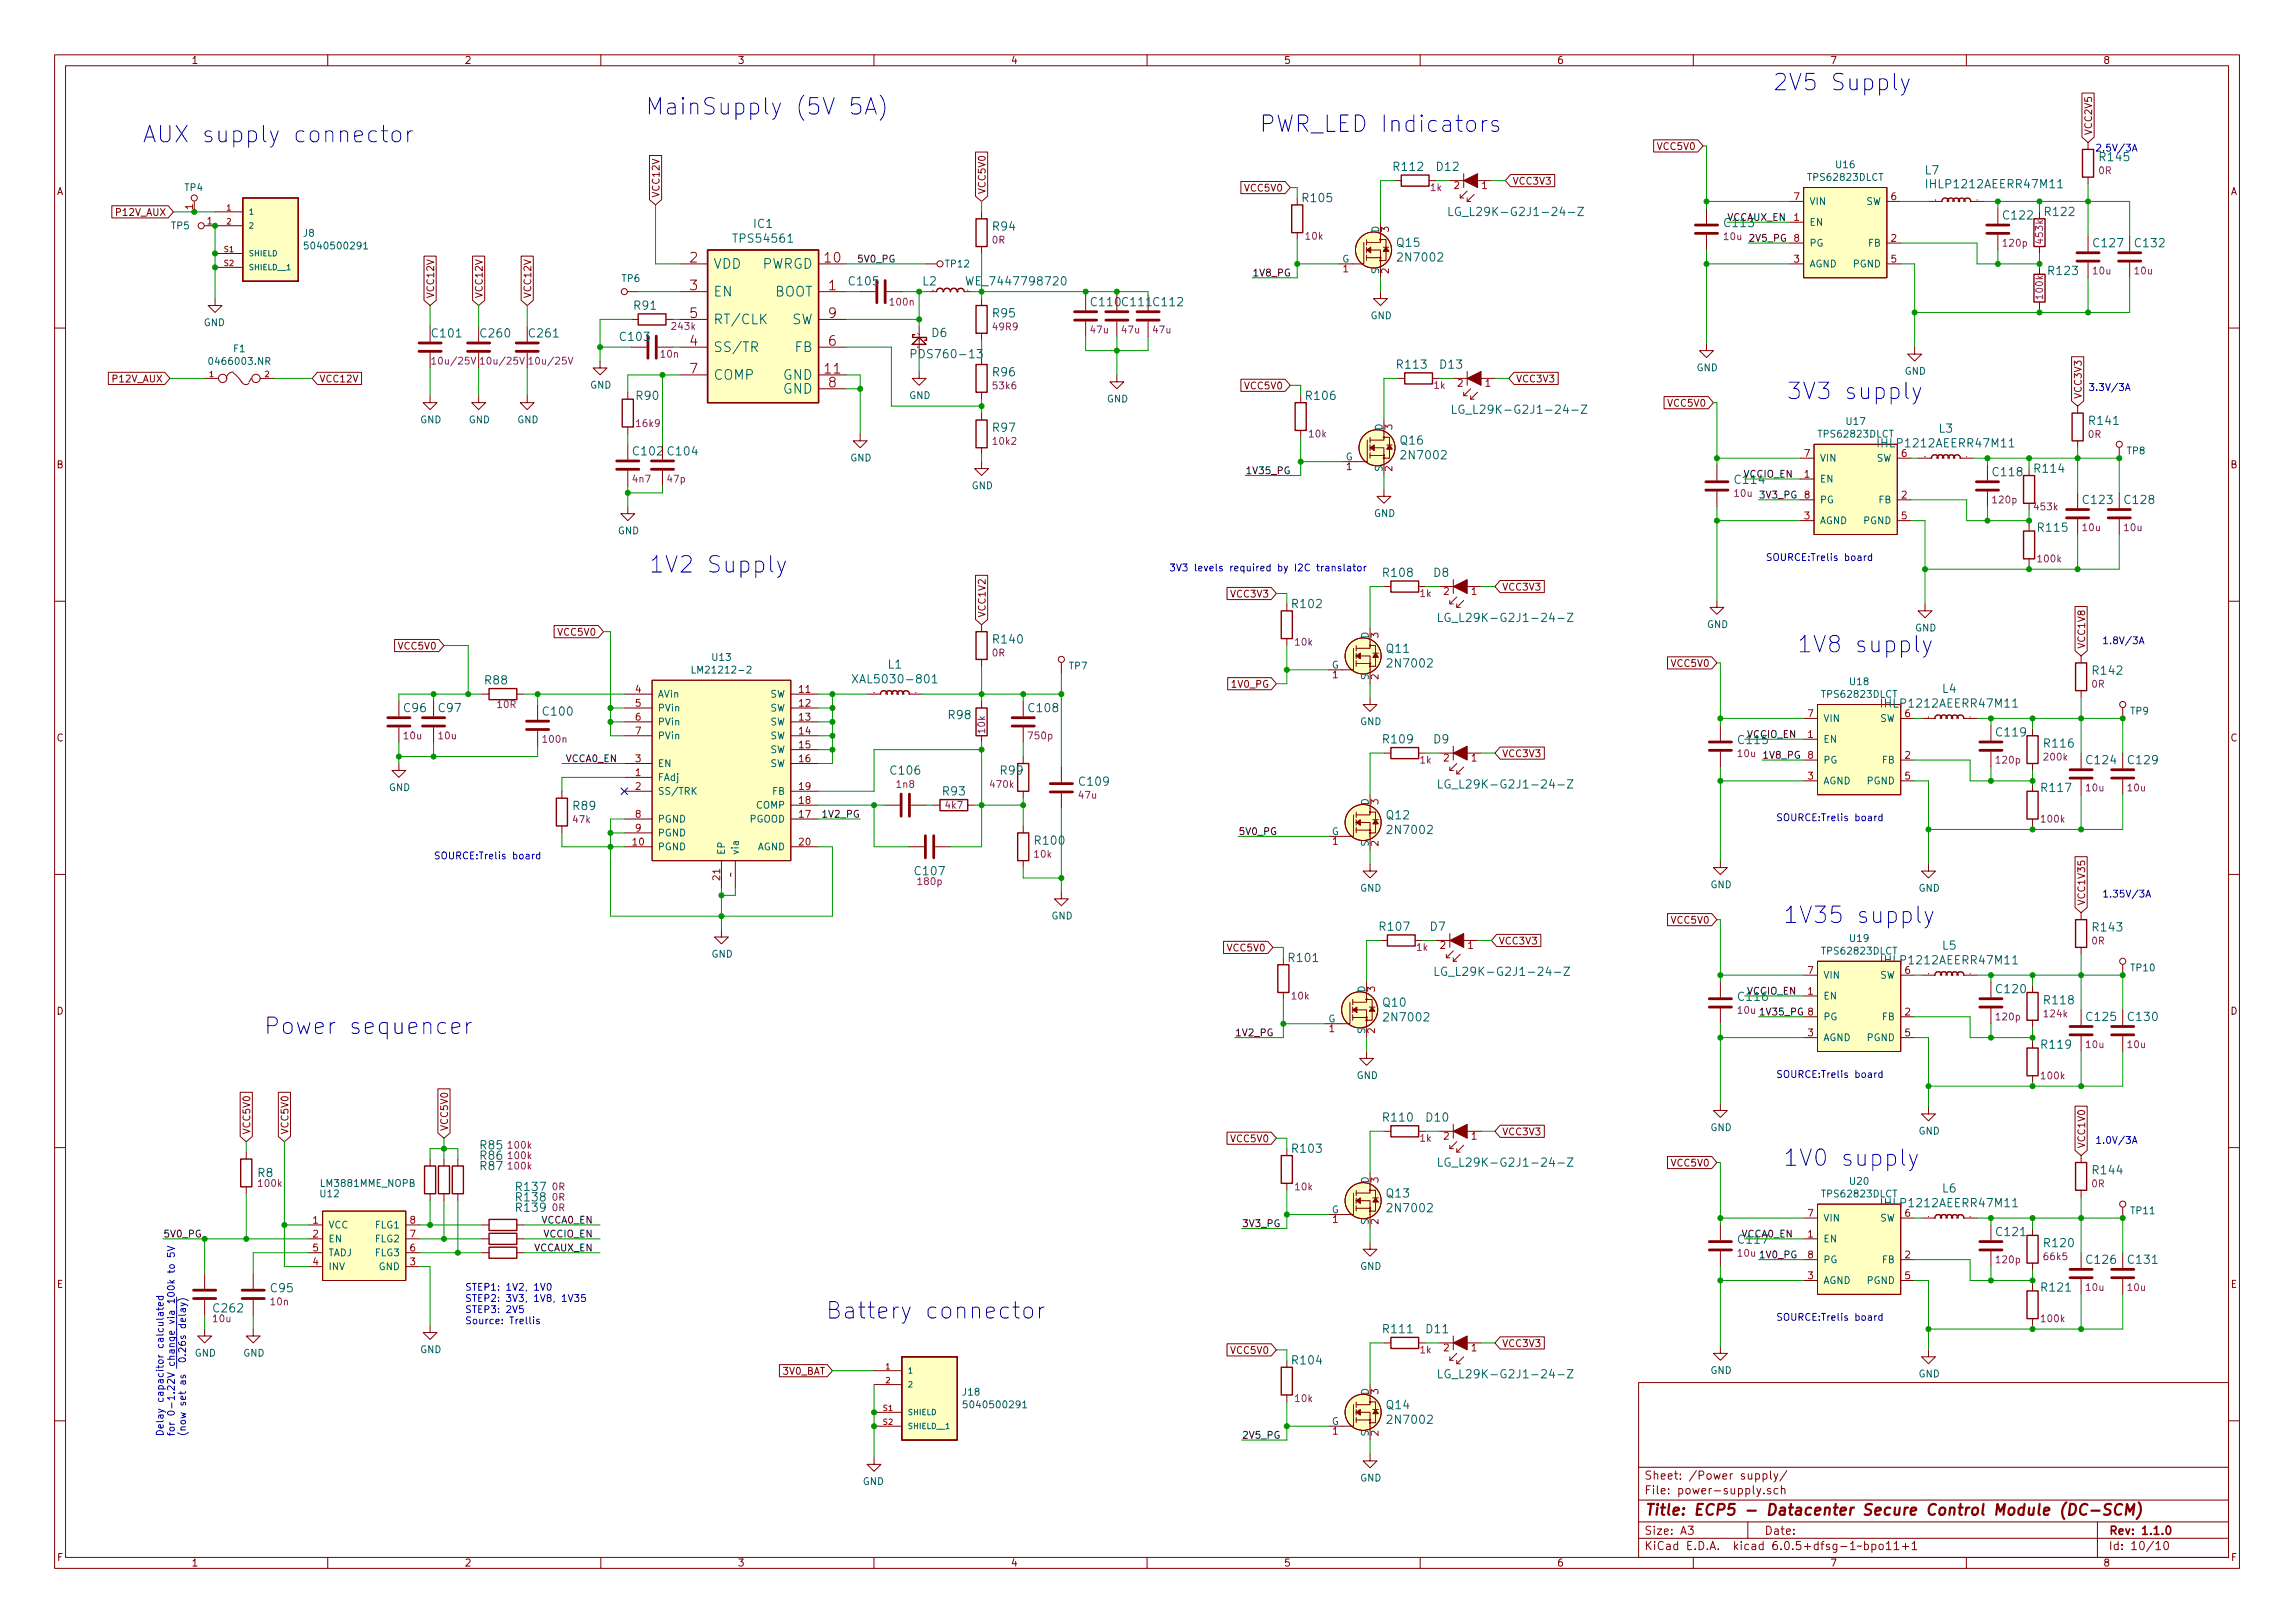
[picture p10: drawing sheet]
<svg xmlns="http://www.w3.org/2000/svg" width="420mm" height="297mm" viewBox="0 0 420 297" stroke-linecap="round" stroke-linejoin="round" font-family="sans-serif">
<defs><g id="words">
<g font-size="4.2" fill="#0000c2">
<text x="324.5" y="16.6">2V5 Supply</text>
<text x="118.1" y="21">MainSupply (5V 5A)</text>
<text x="26" y="26.1">AUX supply connector</text>
<text x="230.5" y="24.2">PWR_LED Indicators</text>
<text x="327" y="73.1">3V3 supply</text>
<text x="118.7" y="104.8">1V2 Supply</text>
<text x="328.9" y="119.4">1V8 supply</text>
<text x="326.4" y="169">1V35 supply</text>
<text x="48.3" y="189.3">Power sequencer</text>
<text x="326.4" y="213.4">1V0 supply</text>
<text x="151.1" y="241.4">Battery connector</text>
</g>
<text font-size="2.8" fill="#840000" x="301" y="277.3">Title: ECP5 - Datacenter Secure Control Module (DC-SCM)</text>
<g font-size="2.5" fill="#a90000">
<text x="126.3" y="48">2</text>
<text x="126.3" y="53.1">3</text>
<text x="151" y="48">10</text>
<text x="151.7" y="53.1">1</text>
<text x="126.3" y="58.2">5</text>
<text x="151.7" y="58.2">9</text>
<text x="126.3" y="63.3">4</text>
<text x="151.7" y="63.3">6</text>
<text x="126.3" y="68.4">7</text>
<text x="151" y="68.4">11</text>
<text x="151.7" y="70.9">8</text>
</g>
<g font-size="2.5" fill="#006464">
<text x="130.6" y="49.2">VDD</text>
<text x="139.4" y="49.2">PWRGD</text>
<text x="130.6" y="54.3">EN</text>
<text x="130.6" y="59.3">RT/CLK</text>
<text x="141.7" y="54.3">BOOT</text>
<text x="144.9" y="59.3">SW</text>
<text x="130.6" y="64.4">SS/TR</text>
<text x="145.5" y="64.4">FB</text>
<text x="130.6" y="69.5">COMP</text>
<text x="143.3" y="69.5">GND</text>
<text x="143.3" y="72">GND</text>
</g>
<text font-size="2.1" fill="#0000c2" x="384.5" y="29.5">R145</text>
<g font-size="2.1" fill="#006464">
<text x="255.3" y="31.3">R112</text>
<text x="263.1" y="31.3">D12</text>
<text x="352.5" y="31.9">L7</text>
<text x="353.4" y="34.5">IHLP1212AEERR47M11</text>
<text x="138" y="41.7">IC1</text>
<text x="238.6" y="37">R105</text>
<text x="267.4" y="39.5">LG_L29K-G2J1-24-Z</text>
<text x="366.9" y="40.2">C122</text>
<text x="374.5" y="39.5">R122</text>
<text x="134.7" y="44.4">TPS54561</text>
<text x="181.8" y="42.2">R94</text>
<text x="255.8" y="45.2">Q15</text>
<text x="256.3" y="47.9">2N7002</text>
<text x="383.4" y="45.2">C127</text>
<text x="391" y="45.2">C132</text>
<text x="155.6" y="52.2">C105</text>
<text x="168.9" y="52.2">L2</text>
<text x="177.9" y="52.2">WE_7447798720</text>
<text x="375.1" y="50.3">R123</text>
<text x="116.2" y="56.7">R91</text>
<text x="181.8" y="58.1">R95</text>
<text x="205.6" y="56">C111</text>
<text x="211.3" y="56">C112</text>
<text x="79.2" y="61.8">C101</text>
<text x="88.1" y="61.8">C260</text>
<text x="97" y="61.8">C261</text>
<text x="113.7" y="62.4">C103</text>
<text x="167.8" y="65.6">PDS760-13</text>
<text x="170.6" y="61.7">D6</text>
<text x="181.8" y="68.9">R96</text>
<text x="255.9" y="67.5">R113</text>
<text x="263.7" y="67.5">D13</text>
<text x="116.6" y="73.2">R90</text>
<text x="239.3" y="73.2">R106</text>
<text x="268" y="75.7">LG_L29K-G2J1-24-Z</text>
<text x="382.6" y="77.8">R141</text>
<text x="122.4" y="83.3">C104</text>
<text x="181.8" y="79">R97</text>
<text x="256.4" y="81.4">Q16</text>
<text x="344.5" y="81.9">IHLP1212AEERR47M11</text>
<text x="355" y="79.2">L3</text>
<text x="256.9" y="84.1">2N7002</text>
<text x="317.7" y="88.6">C114</text>
<text x="365" y="87.2">C118</text>
<text x="372.6" y="86.5">R114</text>
<text x="381.5" y="92.2">C123</text>
<text x="389.1" y="92.2">C128</text>
<text x="373.2" y="97.3">R115</text>
<text x="253.4" y="105.6">R108</text>
<text x="262.5" y="105.6">D8</text>
<text x="236.7" y="111.3">R102</text>
<text x="265.5" y="113.8">LG_L29K-G2J1-24-Z</text>
<text x="182" y="117.8">R140</text>
<text x="253.9" y="119.5">Q11</text>
<text x="88.9" y="125.3">R88</text>
<text x="157.2" y="125.1">XAL5030-801</text>
<text x="162.6" y="122.4">L1</text>
<text x="254.4" y="122.2">2N7002</text>
<text x="383.3" y="123.5">R142</text>
<text x="74" y="130.3">C96</text>
<text x="80.4" y="130.3">C97</text>
<text x="99.6" y="131">C100</text>
<text x="173.7" y="131.6">R98</text>
<text x="188.5" y="130.3">C108</text>
<text x="345.1" y="129.5">IHLP1212AEERR47M11</text>
<text x="355.6" y="126.8">L4</text>
<text x="253.4" y="136.1">R109</text>
<text x="262.5" y="136.1">D9</text>
<text x="318.4" y="136.2">C115</text>
<text x="365.6" y="134.8">C119</text>
<text x="374.4" y="136.8">R116</text>
<text x="163.2" y="141.8">C106</text>
<text x="183.2" y="141.8">R99</text>
<text x="197.7" y="143.8">C109</text>
<text x="382.1" y="139.9">C124</text>
<text x="389.8" y="139.9">C129</text>
<text x="105" y="148.2">R89</text>
<text x="172.7" y="145.6">R93</text>
<text x="253.9" y="149.9">Q12</text>
<text x="265.5" y="144.3">LG_L29K-G2J1-24-Z</text>
<text x="373.9" y="144.9">R117</text>
<text x="189.6" y="154.6">R100</text>
<text x="254.4" y="152.6">2N7002</text>
<text x="167.6" y="160.2">C107</text>
<text x="252.7" y="170.3">R107</text>
<text x="261.9" y="170.3">D7</text>
<text x="355.6" y="173.8">L5</text>
<text x="383.3" y="170.5">R143</text>
<text x="236.1" y="176.1">R101</text>
<text x="264.8" y="178.6">LG_L29K-G2J1-24-Z</text>
<text x="345.1" y="176.5">IHLP1212AEERR47M11</text>
<text x="253.3" y="184.2">Q10</text>
<text x="318.4" y="183.2">C116</text>
<text x="365.6" y="181.8">C120</text>
<text x="374.4" y="183.8">R118</text>
<text x="253.7" y="186.9">2N7002</text>
<text x="373.9" y="191.9">R119</text>
<text x="382.1" y="186.9">C125</text>
<text x="389.8" y="186.9">C130</text>
<text x="253.4" y="205.3">R110</text>
<text x="261.2" y="205.3">D10</text>
<text x="47.2" y="215.4">R8</text>
<text x="88" y="210.3">R85</text>
<text x="88" y="212.3">R86</text>
<text x="88" y="214.2">R87</text>
<text x="236.7" y="211">R103</text>
<text x="265.5" y="213.5">LG_L29K-G2J1-24-Z</text>
<text x="383.3" y="214.9">R144</text>
<text x="94.6" y="219.9">R138</text>
<text x="94.6" y="221.8">R139</text>
<text x="94.6" y="218">R137</text>
<text x="253.9" y="219.2">Q13</text>
<text x="254.4" y="221.9">2N7002</text>
<text x="345.1" y="220.9">IHLP1212AEERR47M11</text>
<text x="355.6" y="218.2">L6</text>
<text x="365.6" y="226.2">C121</text>
<text x="374.4" y="228.3">R120</text>
<text x="382.1" y="231.3">C126</text>
<text x="389.8" y="231.3">C131</text>
<text x="49.6" y="236.5">C95</text>
<text x="373.9" y="236.4">R121</text>
<text x="39.2" y="240.2">C262</text>
<text x="253.4" y="244">R111</text>
<text x="261.2" y="244">D11</text>
<text x="236.7" y="249.7">R104</text>
<text x="253.9" y="257.9">Q14</text>
<text x="265.5" y="252.3">LG_L29K-G2J1-24-Z</text>
<text x="254.4" y="260.6">2N7002</text>
</g>
<g font-size="2.1" fill="#0f0f0f">
<text x="315.8" y="41.6">C113</text>
<text x="318.4" y="227.6">C117</text>
</g>
<g font-size="2.1" fill="#840000">
<text x="199.9" y="56">C110</text>
<text x="116.1" y="83.3">C102</text>
<text x="301" y="273.5">File: power-supply.sch</text>
<text x="301" y="270.8">Sheet: /Power supply/</text>
<text x="301" y="280.9">Size: A3</text>
<text x="323" y="280.9">Date:</text>
<text x="386" y="280.9">Rev: 1.1.0</text>
<text x="301" y="283.7">KiCad E.D.A. kicad 6.0.5+dfsg-1~bpo11+1</text>
<text x="386" y="283.7">Id: 10/10</text>
</g>
<g font-size="1.8" fill="#840000">
<text x="35" y="11.7">1</text>
<text x="85" y="11.7">2</text>
<text x="135" y="11.7">3</text>
<text x="185" y="11.7">4</text>
<text x="235" y="11.7">5</text>
<text x="285" y="11.7">6</text>
<text x="335" y="11.7">7</text>
<text x="385" y="11.7">8</text>
<text x="303.6" y="27.4">VCC5V0</text>
<text x="383" y="24.8" transform="rotate(-90 383 24.8)">VCC2V5</text>
<text x="10.3" y="35.7">A</text>
<text x="180.4" y="35.6" transform="rotate(-90 180.4 35.6)">VCC5V0</text>
<text x="228.1" y="35.1">VCC5V0</text>
<text x="276.9" y="33.8">VCC3V3</text>
<text x="408.3" y="35.7">A</text>
<text x="21.4" y="39.5">P12V_AUX</text>
<text x="120.7" y="36.2" transform="rotate(-90 120.7 36.2)">VCC12V</text>
<text x="79.5" y="54.6" transform="rotate(-90 79.5 54.6)">VCC12V</text>
<text x="88.4" y="54.6" transform="rotate(-90 88.4 54.6)">VCC12V</text>
<text x="97.2" y="54.6" transform="rotate(-90 97.2 54.6)">VCC12V</text>
<text x="20.8" y="70">P12V_AUX</text>
<text x="58.4" y="70">VCC12V</text>
<text x="228.1" y="71.2">VCC5V0</text>
<text x="277.5" y="70">VCC3V3</text>
<text x="305.5" y="74.4">VCC5V0</text>
<text x="381.1" y="73.1" transform="rotate(-90 381.1 73.1)">VCC3V3</text>
<text x="10.3" y="85.7">B</text>
<text x="408.3" y="85.7">B</text>
<text x="180.4" y="113.1" transform="rotate(-90 180.4 113.1)">VCC1V2</text>
<text x="225.5" y="109.3">VCC3V3</text>
<text x="275" y="108.1">VCC3V3</text>
<text x="73.1" y="118.9">VCC5V0</text>
<text x="102.3" y="116.3">VCC5V0</text>
<text x="381.7" y="118.8" transform="rotate(-90 381.7 118.8)">VCC1V8</text>
<text x="225.7" y="125.9">1V0_PG</text>
<text x="306.2" y="122">VCC5V0</text>
<text x="10.3" y="135.7">C</text>
<text x="408.3" y="135.7">C</text>
<text x="275" y="138.6">VCC3V3</text>
<text x="381.7" y="165.8" transform="rotate(-90 381.7 165.8)">VCC1V35</text>
<text x="274.3" y="172.8">VCC3V3</text>
<text x="306.2" y="169">VCC5V0</text>
<text x="224.9" y="174.1">VCC5V0</text>
<text x="10.3" y="185.7">D</text>
<text x="408.3" y="185.7">D</text>
<text x="45.8" y="207.7" transform="rotate(-90 45.8 207.7)">VCC5V0</text>
<text x="52.8" y="207.7" transform="rotate(-90 52.8 207.7)">VCC5V0</text>
<text x="82" y="207" transform="rotate(-90 82 207)">VCC5V0</text>
<text x="225.5" y="209">VCC5V0</text>
<text x="275" y="207.8">VCC3V3</text>
<text x="306.2" y="213.5">VCC5V0</text>
<text x="381.7" y="210.2" transform="rotate(-90 381.7 210.2)">VCC1V0</text>
<text x="10.4" y="235.7">E</text>
<text x="408.4" y="235.7">E</text>
<text x="143.4" y="251.6">3V0_BAT</text>
<text x="225.5" y="247.8">VCC5V0</text>
<text x="275" y="246.5">VCC3V3</text>
<text x="10.4" y="285.7">F</text>
<text x="35" y="286.7">1</text>
<text x="85" y="286.7">2</text>
<text x="135" y="286.7">3</text>
<text x="185" y="286.7">4</text>
<text x="235" y="286.7">5</text>
<text x="285" y="286.7">6</text>
<text x="335" y="286.7">7</text>
<text x="385" y="286.7">8</text>
<text x="408.4" y="285.7">F</text>
</g>
<g font-size="1.8" fill="#0000c2">
<text x="383.5" y="27.7">2.5V/3A</text>
<text x="382.3" y="71.5">3.3V/3A</text>
<text x="214" y="104.6">3V3 levels required by I2C translator</text>
<text x="323.2" y="102.6">SOURCE:Trelis board</text>
<text x="384.8" y="117.9">1.8V/3A</text>
<text x="325.1" y="150.3">SOURCE:Trelis board</text>
<text x="79.4" y="157.3">SOURCE:Trelis board</text>
<text x="384.8" y="164.2">1.35V/3A</text>
<text x="325.1" y="197.3">SOURCE:Trelis board</text>
<text x="383.5" y="209.3">1.0V/3A</text>
<text x="85.1" y="236.2">STEP1: 1V2, 1V0</text>
<text x="85.1" y="238.3">STEP2: 3V3, 1V8, 1V35</text>
<text x="85.1" y="240.3">STEP3: 2V5</text>
<text x="85.1" y="242.3">Source: Trellis</text>
<text x="325.1" y="241.7">SOURCE:Trelis board</text>
<text x="29.9" y="262.9" transform="rotate(-90 29.9 262.9)">Delay capacitor calculated</text>
<text x="32" y="262.9" transform="rotate(-90 32 262.9)">for 0-1.22V change via 100k to 5V</text>
<text x="34" y="262.9" transform="rotate(-90 34 262.9)">(now set as ~{ 0.26s delay)</text>
</g>
<g font-size="1.8" fill="#006464">
<text x="33.8" y="35">TP4</text>
<text x="331.3" y="33.1">TPS62823DLCT</text>
<text x="336.2" y="30.8">U16</text>
<text x="31.4" y="41.9">TP5</text>
<text x="331.2" y="41.3">EN</text>
<text x="331.2" y="37.5">VIN</text>
<text x="341.6" y="37.5">SW</text>
<text x="55.6" y="43.3">J8</text>
<text x="56.6" y="45.6">5040500291</text>
<text x="252.5" y="42.6" transform="rotate(-90 252.5 42.6)">D</text>
<text x="331.2" y="45.1">PG</text>
<text x="342.1" y="45.1">FB</text>
<text x="113.9" y="51.6">TP6</text>
<text x="173.1" y="48.9">TP12</text>
<text x="245.7" y="48">G</text>
<text x="252.5" y="50.2" transform="rotate(-90 252.5 50.2)">S</text>
<text x="331.2" y="48.9">AGND</text>
<text x="339.3" y="48.9">PGND</text>
<text x="37.3" y="59.7">GND</text>
<text x="250.9" y="58.4">GND</text>
<text x="42.8" y="64.5">F1</text>
<text x="38.9" y="66.8">0466003.NR</text>
<text x="108" y="71.1">GND</text>
<text x="310.6" y="67.9">GND</text>
<text x="348.7" y="68.6">GND</text>
<text x="76.9" y="77.5">GND</text>
<text x="85.8" y="77.5">GND</text>
<text x="94.7" y="77.5">GND</text>
<text x="166.4" y="73">GND</text>
<text x="202.6" y="73.6">GND</text>
<text x="338.1" y="77.8">U17</text>
<text x="253.1" y="78.8" transform="rotate(-90 253.1 78.8)">D</text>
<text x="333.2" y="80.1">TPS62823DLCT</text>
<text x="389.4" y="83.1">TP8</text>
<text x="155.6" y="84.4">GND</text>
<text x="177.9" y="89.5">GND</text>
<text x="246.3" y="84.2">G</text>
<text x="253.1" y="86.4" transform="rotate(-90 253.1 86.4)">S</text>
<text x="333.1" y="88.3">EN</text>
<text x="333.1" y="84.5">VIN</text>
<text x="343.5" y="84.5">SW</text>
<text x="251.5" y="94.6">GND</text>
<text x="333.1" y="95.9">AGND</text>
<text x="333.1" y="92.1">PG</text>
<text x="341.2" y="95.9">PGND</text>
<text x="344" y="92.1">FB</text>
<text x="113.1" y="97.8">GND</text>
<text x="250.6" y="116.9" transform="rotate(-90 250.6 116.9)">D</text>
<text x="312.5" y="114.9">GND</text>
<text x="350.6" y="115.6">GND</text>
<text x="127.6" y="123.3">LM21212-2</text>
<text x="130.5" y="120.9">U13</text>
<text x="195.8" y="122.5">TP7</text>
<text x="243.8" y="122.3">G</text>
<text x="250.6" y="124.5" transform="rotate(-90 250.6 124.5)">S</text>
<text x="338.7" y="125.4">U18</text>
<text x="120.4" y="127.7">AVin</text>
<text x="120.4" y="130.2">PVin</text>
<text x="140.9" y="127.7">SW</text>
<text x="140.9" y="130.2">SW</text>
<text x="333.8" y="127.7">TPS62823DLCT</text>
<text x="390.1" y="130.8">TP9</text>
<text x="120.4" y="132.8">PVin</text>
<text x="120.4" y="135.3">PVin</text>
<text x="140.9" y="132.8">SW</text>
<text x="140.9" y="135.3">SW</text>
<text x="140.9" y="137.8">SW</text>
<text x="249" y="132.7">GND</text>
<text x="333.8" y="135.9">EN</text>
<text x="333.8" y="132.1">VIN</text>
<text x="344.1" y="132.1">SW</text>
<text x="120.4" y="142.9">FAdj</text>
<text x="120.4" y="140.4">EN</text>
<text x="140.9" y="140.4">SW</text>
<text x="333.8" y="143.5">AGND</text>
<text x="333.8" y="139.7">PG</text>
<text x="341.9" y="143.5">PGND</text>
<text x="344.6" y="139.7">FB</text>
<text x="71.2" y="144.8">GND</text>
<text x="120.4" y="145.5">SS/TRK</text>
<text x="138.5" y="148">COMP</text>
<text x="141.4" y="145.5">FB</text>
<text x="250.6" y="147.4" transform="rotate(-90 250.6 147.4)">D</text>
<text x="120.4" y="155.6">PGND</text>
<text x="120.4" y="150.5">PGND</text>
<text x="120.4" y="153.1">PGND</text>
<text x="137.2" y="150.5">PGOOD</text>
<text x="138.6" y="155.6">AGND</text>
<text x="243.8" y="152.8">G</text>
<text x="250.6" y="154.9" transform="rotate(-90 250.6 154.9)">S</text>
<text x="132.7" y="156.5" transform="rotate(-90 132.7 156.5)">EP</text>
<text x="135.3" y="156.5" transform="rotate(-90 135.3 156.5)">via</text>
<text x="249" y="163.2">GND</text>
<text x="313.1" y="162.5">GND</text>
<text x="351.2" y="163.2">GND</text>
<text x="192.5" y="168.3">GND</text>
<text x="338.7" y="172.4">U19</text>
<text x="130.2" y="175.2">GND</text>
<text x="333.8" y="179.1">VIN</text>
<text x="333.8" y="174.7">TPS62823DLCT</text>
<text x="344.1" y="179.1">SW</text>
<text x="390.2" y="177.8">TP10</text>
<text x="249.9" y="181.7" transform="rotate(-90 249.9 181.7)">D</text>
<text x="333.8" y="182.9">EN</text>
<text x="243.2" y="187.1">G</text>
<text x="249.9" y="189.2" transform="rotate(-90 249.9 189.2)">S</text>
<text x="333.8" y="190.5">AGND</text>
<text x="333.8" y="186.7">PG</text>
<text x="341.9" y="190.5">PGND</text>
<text x="344.6" y="186.7">FB</text>
<text x="248.4" y="197.5">GND</text>
<text x="313.1" y="207">GND</text>
<text x="351.2" y="207.6">GND</text>
<text x="58.7" y="219.1">U12</text>
<text x="59" y="217.2">LM3881MME_NOPB</text>
<text x="250.6" y="216.6" transform="rotate(-90 250.6 216.6)">D</text>
<text x="333.8" y="219.1">TPS62823DLCT</text>
<text x="338.7" y="216.8">U20</text>
<text x="60.1" y="224.8">VCC</text>
<text x="60.1" y="227.4">EN</text>
<text x="68.8" y="227.4">FLG2</text>
<text x="68.8" y="224.8">FLG1</text>
<text x="243.8" y="222">G</text>
<text x="250.6" y="224.1" transform="rotate(-90 250.6 224.1)">S</text>
<text x="333.8" y="227.4">EN</text>
<text x="333.8" y="223.6">VIN</text>
<text x="344.1" y="223.6">SW</text>
<text x="390.2" y="222.2">TP11</text>
<text x="60.1" y="232.4">INV</text>
<text x="60.1" y="229.9">TADJ</text>
<text x="68.8" y="229.9">FLG3</text>
<text x="69.3" y="232.4">GND</text>
<text x="249" y="232.4">GND</text>
<text x="333.8" y="231.2">PG</text>
<text x="344.6" y="231.2">FB</text>
<text x="333.8" y="235">AGND</text>
<text x="341.9" y="235">PGND</text>
<text x="35.6" y="248.3">GND</text>
<text x="44.5" y="248.3">GND</text>
<text x="76.9" y="247.6">GND</text>
<text x="313.1" y="251.4">GND</text>
<text x="176.3" y="255.4">J18</text>
<text x="177.2" y="257.7">5040500291</text>
<text x="250.6" y="255.3" transform="rotate(-90 250.6 255.3)">D</text>
<text x="351.2" y="252.1">GND</text>
<text x="243.8" y="260.8">G</text>
<text x="250.6" y="262.9" transform="rotate(-90 250.6 262.9)">S</text>
<text x="157.9" y="271.8">GND</text>
<text x="249" y="271.1">GND</text>
</g>
<g font-size="1.8" fill="#840084">
<text x="261.9" y="35">1k</text>
<text x="384.2" y="31.9">0R</text>
<text x="181.7" y="44.6">0R</text>
<text x="239.1" y="43.9">10k</text>
<text x="315.7" y="43.9">10u</text>
<text x="366.8" y="45.1">120p</text>
<text x="374" y="44.4" transform="rotate(-90 374 44.4)">453k</text>
<text x="383.2" y="50.2">10u</text>
<text x="390.9" y="50.2">10u</text>
<text x="163.1" y="55.9">100n</text>
<text x="374" y="54.6" transform="rotate(-90 374 54.6)">100k</text>
<text x="121" y="65.4">10n</text>
<text x="123.1" y="60.4">243k</text>
<text x="181.9" y="60.4">49R9</text>
<text x="199.7" y="61">47u</text>
<text x="205.4" y="61">47u</text>
<text x="211.2" y="61">47u</text>
<text x="79.7" y="66.7">10u/25V</text>
<text x="88.6" y="66.7">10u/25V</text>
<text x="97.5" y="66.7">10u/25V</text>
<text x="181.9" y="71.2">53k6</text>
<text x="262.5" y="71.2">1k</text>
<text x="116.6" y="78.1">16k9</text>
<text x="181.9" y="81.4">10k2</text>
<text x="239.7" y="80">10k</text>
<text x="382.3" y="80.1">0R</text>
<text x="115.9" y="88.3">4n7</text>
<text x="122.3" y="88.3">47p</text>
<text x="317.6" y="90.9">10u</text>
<text x="364.9" y="92.1">120p</text>
<text x="372.6" y="93.4">453k</text>
<text x="381.3" y="97.2">10u</text>
<text x="389" y="97.2">10u</text>
<text x="373.2" y="102.9">100k</text>
<text x="260" y="109.3">1k</text>
<text x="237.2" y="118.1">10k</text>
<text x="181.7" y="120.1">0R</text>
<text x="383" y="125.8">0R</text>
<text x="91.1" y="129.6">10R</text>
<text x="74" y="135.3">10u</text>
<text x="80.3" y="135.3">10u</text>
<text x="99.5" y="135.9">100n</text>
<text x="180.3" y="134.1" transform="rotate(-90 180.3 134.1)">10k</text>
<text x="188.4" y="135.3">750p</text>
<text x="260" y="139.7">1k</text>
<text x="318.2" y="138.5">10u</text>
<text x="365.6" y="139.7">120p</text>
<text x="374.3" y="139.2">200k</text>
<text x="164.2" y="144.2">1n8</text>
<text x="173.1" y="148">4k7</text>
<text x="181.4" y="144.2">470k</text>
<text x="197.6" y="146.2">47u</text>
<text x="382" y="144.8">10u</text>
<text x="389.6" y="144.8">10u</text>
<text x="105" y="150.6">47k</text>
<text x="373.8" y="150.5">100k</text>
<text x="168.2" y="162">180p</text>
<text x="189.4" y="157">10k</text>
<text x="383" y="172.8">0R</text>
<text x="259.4" y="174">1k</text>
<text x="236.5" y="182.9">10k</text>
<text x="365.6" y="186.7">120p</text>
<text x="374.3" y="186.2">124k</text>
<text x="382" y="191.8">10u</text>
<text x="389.6" y="191.8">10u</text>
<text x="373.8" y="197.5">100k</text>
<text x="260" y="209">1k</text>
<text x="93.2" y="210.2">100k</text>
<text x="93.2" y="212.1">100k</text>
<text x="93.2" y="214">100k</text>
<text x="47.4" y="217.2">100k</text>
<text x="101.1" y="219.7">0R</text>
<text x="101.1" y="221.7">0R</text>
<text x="101.1" y="217.8">0R</text>
<text x="237.2" y="217.8">10k</text>
<text x="383" y="217.3">0R</text>
<text x="365.6" y="231.2">120p</text>
<text x="374.3" y="230.6">66k5</text>
<text x="49.6" y="238.9">10n</text>
<text x="382" y="236.3">10u</text>
<text x="389.6" y="236.3">10u</text>
<text x="39.1" y="242">10u</text>
<text x="373.8" y="242">100k</text>
<text x="260" y="247.7">1k</text>
<text x="237.2" y="256.6">10k</text>
</g>
<g font-size="1.8" fill="#a90000">
<text x="266.2" y="34.6">2</text>
<text x="271.3" y="34.6">1</text>
<text x="35.3" y="38.3" transform="rotate(-90 35.3 38.3)">1</text>
<text x="37.9" y="41.1">1</text>
<text x="328.4" y="40.4">1</text>
<text x="328.4" y="36.6">7</text>
<text x="346.2" y="36.6">6</text>
<text x="254.3" y="42.4" transform="rotate(-90 254.3 42.4)">3</text>
<text x="328.4" y="44.2">8</text>
<text x="346.2" y="44.2">2</text>
<text x="245.9" y="49.8">1</text>
<text x="254.3" y="50.1" transform="rotate(-90 254.3 50.1)">2</text>
<text x="328.4" y="48">3</text>
<text x="346.2" y="48">5</text>
<text x="266.8" y="70.8">2</text>
<text x="271.9" y="70.8">1</text>
<text x="254.9" y="78.6" transform="rotate(-90 254.9 78.6)">3</text>
<text x="330.3" y="83.6">7</text>
<text x="348.1" y="83.6">6</text>
<text x="246.5" y="86">1</text>
<text x="254.9" y="86.3" transform="rotate(-90 254.9 86.3)">2</text>
<text x="330.3" y="87.4">1</text>
<text x="330.3" y="95">3</text>
<text x="330.3" y="91.2">8</text>
<text x="348.1" y="91.2">2</text>
<text x="348.1" y="95">5</text>
<text x="264.3" y="108.9">2</text>
<text x="269.4" y="108.9">1</text>
<text x="252.3" y="116.7" transform="rotate(-90 252.3 116.7)">3</text>
<text x="244" y="124.1">1</text>
<text x="252.3" y="124.4" transform="rotate(-90 252.3 124.4)">2</text>
<text x="116.3" y="126.8">4</text>
<text x="116.3" y="129.3">5</text>
<text x="116.3" y="131.9">6</text>
<text x="146.3" y="126.8">11</text>
<text x="146.3" y="129.3">12</text>
<text x="146.3" y="131.9">13</text>
<text x="331" y="131.2">7</text>
<text x="348.8" y="131.2">6</text>
<text x="116.3" y="134.4">7</text>
<text x="146.3" y="134.4">14</text>
<text x="146.3" y="136.9">15</text>
<text x="331" y="135">1</text>
<text x="116.3" y="142">1</text>
<text x="116.3" y="139.5">3</text>
<text x="146.3" y="139.5">16</text>
<text x="264.3" y="139.4">2</text>
<text x="269.4" y="139.4">1</text>
<text x="331" y="142.7">3</text>
<text x="331" y="138.8">8</text>
<text x="348.8" y="138.8">2</text>
<text x="348.8" y="142.7">5</text>
<text x="116.3" y="144.6">2</text>
<text x="116.3" y="149.6">8</text>
<text x="146.3" y="149.6">17</text>
<text x="146.3" y="147.1">18</text>
<text x="146.3" y="144.6">19</text>
<text x="252.3" y="147.2" transform="rotate(-90 252.3 147.2)">3</text>
<text x="115.9" y="154.7">10</text>
<text x="116.3" y="152.2">9</text>
<text x="146.3" y="154.7">20</text>
<text x="244" y="154.6">1</text>
<text x="252.3" y="154.8" transform="rotate(-90 252.3 154.8)">2</text>
<text x="131.8" y="161" transform="rotate(-90 131.8 161)">21</text>
<text x="134.4" y="160.1" transform="rotate(-90 134.4 160.1)">~</text>
<text x="263.7" y="173.6">2</text>
<text x="268.7" y="173.6">1</text>
<text x="331" y="178.2">7</text>
<text x="348.8" y="178.2">6</text>
<text x="251.7" y="181.5" transform="rotate(-90 251.7 181.5)">3</text>
<text x="331" y="182">1</text>
<text x="331" y="185.8">8</text>
<text x="348.8" y="185.8">2</text>
<text x="243.3" y="188.9">1</text>
<text x="251.7" y="189.1" transform="rotate(-90 251.7 189.1)">2</text>
<text x="331" y="189.6">3</text>
<text x="348.8" y="189.6">5</text>
<text x="264.3" y="208.6">2</text>
<text x="269.4" y="208.6">1</text>
<text x="252.3" y="216.4" transform="rotate(-90 252.3 216.4)">3</text>
<text x="57.3" y="223.9">1</text>
<text x="57.3" y="226.5">2</text>
<text x="75.1" y="226.5">7</text>
<text x="75.1" y="223.9">8</text>
<text x="244" y="223.8">1</text>
<text x="252.3" y="224" transform="rotate(-90 252.3 224)">2</text>
<text x="331" y="226.5">1</text>
<text x="331" y="222.7">7</text>
<text x="348.8" y="222.7">6</text>
<text x="57.3" y="231.6">4</text>
<text x="57.3" y="229">5</text>
<text x="75.1" y="231.6">3</text>
<text x="75.1" y="229">6</text>
<text x="331" y="230.3">8</text>
<text x="348.8" y="230.3">2</text>
<text x="331" y="234.1">3</text>
<text x="348.8" y="234.1">5</text>
<text x="264.3" y="247.3">2</text>
<text x="269.4" y="247.3">1</text>
<text x="252.3" y="255.2" transform="rotate(-90 252.3 255.2)">3</text>
<text x="244" y="262.5">1</text>
<text x="252.3" y="262.8" transform="rotate(-90 252.3 262.8)">2</text>
</g>
<g font-size="1.8" fill="#0f0f0f">
<text x="316.1" y="40.4">VCCAUX_EN</text>
<text x="320" y="44.2">2V5_PG</text>
<text x="156.8" y="48">5V0_PG</text>
<text x="229.2" y="50.6">1V8_PG</text>
<text x="228" y="86.8">1V35_PG</text>
<text x="319.3" y="87.4">VCCIO_EN</text>
<text x="321.9" y="91.2">3V3_PG</text>
<text x="319.9" y="135">VCCIO_EN</text>
<text x="103.6" y="139.5">VCCA0_EN</text>
<text x="322.6" y="138.8">1V8_PG</text>
<text x="150.8" y="149.6">1V2_PG</text>
<text x="226.7" y="152.8">5V0_PG</text>
<text x="318.2" y="185.5">10u 1V35_PG</text>
<text x="319.9" y="182">VCCIO_EN</text>
<text x="226.1" y="189.6">1V2_PG</text>
<text x="29.8" y="226.5">5V0_PG</text>
<text x="99.2" y="223.9">VCCA0_EN</text>
<text x="99.5" y="226.5">VCCIO_EN</text>
<text x="227.3" y="224.6">3V3_PG</text>
<text x="318.9" y="226.5">VCCA0_EN</text>
<text x="97.7" y="229">VCCAUX_EN</text>
<text x="318.2" y="230">10u 1V0_PG</text>
<text x="227.3" y="263.3">2V5_PG</text>
</g>
<g font-size="1.4" fill="#a90000">
<text x="41.5" y="38.5">1</text>
<text x="41.5" y="41.1">2</text>
<text x="41" y="46.1">S1</text>
<text x="41" y="48.7">S2</text>
<text x="38.3" y="69">1</text>
<text x="48.5" y="69">2</text>
<text x="162.2" y="250.6">1</text>
<text x="162.2" y="253.1">2</text>
<text x="161.7" y="258.2">S1</text>
<text x="161.7" y="260.8">S2</text>
</g>
<g font-size="1.4" fill="#006464">
<text x="45.5" y="39.3">1</text>
<text x="45.5" y="41.8">2</text>
<text x="45.5" y="46.9">SHIELD</text>
<text x="45.5" y="49.4">SHIELD__1</text>
<text x="166.1" y="251.4">1</text>
<text x="166.1" y="253.9">2</text>
<text x="166.1" y="259">SHIELD</text>
<text x="166.1" y="261.5">SHIELD__1</text>
</g>
</g></defs>
<g fill="none" stroke="#840000" stroke-width=".18">
<path d="M10 10h400v277h-400zM12 12h396v273h-396zM60 10v2M110 10v2M160 10v2M210 10v2M260 10v2M310 10v2M360 10v2M381.2 17h2.2v8.1l-1.1 1-1.1-1zM20.5 37.7h10.3l.9 1.1-.9 1.1h-10.3zM35.6 36.9v1.9"/>
<path d="M39.4 38.8h5M118.9 28.5h2.2v8l-1.1 1-1.1-1zM178.6 27.8h2.2v8.1l-1.1 1-1.1-1zM179.7 38.8v1.2M227.2 33.2h8.1l.9 1.1-.9 1.1h-8.1zM237.5 36.2v1.3M255.3 33.1h1.2M261.6 33.1h1.3M265.4 33.1h2.6M267.3 35.6v.6h.7M268 31.8v2.5M268.6 36.2v.7h.6"/>
<path d="M268.6 35l-1.3 1.2M269.9 35.6l-1.3 1.3M270.5 33.1h2.5M276.5 31.9h8.1v2.3h-8.1l-.9-1.1zM302.7 25.6h8.1l1 1.1-1 1.1h-8.1zM312.4 38.1v2.8M327.7 36.9h2.5M330.2 34.3h15.2v16.5h-15.2zM345.4 36.9h2.6M353.1 36.9h2.5M360.7 36.9h2.5M365.8 38.1v2.8"/>
<path d="M373.4 38.8v1.2M382.3 26.1v1.2M382.3 32.4v1.3M37.5 41.3h6.9M39.4 54.6v1.3h-1.3l1.3 1.3 1.2-1.3h-1.2M39.4 46.4h5M39.4 48.9h5M77.6 46.9h2.3v8.1l-1.2 .9-1.1-.9zM86.5 46.9h2.2v8.1l-1.1 .9-1.1-.9zM95.4 46.9h2.2v8.1l-1.1 .9-1.1-.9zM114.9 53.4h1.9M115.6 58.5h1.2"/>
<path d="M121.9 58.5h1.3M124.5 48.3h5M124.5 53.4h5M124.5 58.5h5M149.9 48.3h5M149.9 53.4h5M149.9 58.5h5M157.5 53.4h2.8M162.3 53.4h2.8M168.3 59.7v5.1M169.5 48.3h1.9M170.2 53.4h1.2"/>
<path d="M176.5 53.4h1.3M179.7 45.1v1.3M179.7 54.6v1.3M198.8 54v2.8M198.8 58.8v2.8M204.5 58.8v2.8M210.2 58.8v2.8M237.5 42.6v1.3M249.7 44.4v3.9h-4.6M250.2 45.8h2.5v5M250.2 47.2h2.5M250.2 43.9v1"/>
<path d="M250.2 45.2v1.1M250.2 46.6v1.1M252.6 43.9h1.1v3.8h-1.1M252.7 53.4v1.2h1.3l-1.3 1.3-1.2-1.3h1.2M252.7 40.7v3.7h-2.5M253.2 45.2h1.1M312.4 43v2.8M327.7 48.3h2.5M327.7 40.7h2.5M327.7 44.5h2.5M345.4 48.3h2.6M345.4 44.5h2.6"/>
<path d="M365.8 43v2.8M373.4 45.1v1.3M373.4 48.9v1.3M373.4 55.3v1.3M382.3 43.2v2.8M382.3 48v2.8M389.9 43.2v2.8M389.9 48v2.8M10 60h2M19.8 68.1h10.4l.9 1.2-.9 1.1h-10.4zM37.5 69.3h2.5M42.7 68.2l.9 .9 .7 .9"/>
<path d="M42.7 68.1a1.27 1.27 0 0 0-1.3 1.3M44.2 69.8a.8 .8 0 0 0 1.4 .3M46 69.2l-.4 .7M47.6 69.3h2.6M58.1 68.1h8.1v2.3h-8.1l-1-1.1zM78.7 72.4v1.3h1.3l-1.3 1.3-1.2-1.3h1.2M78.7 64.6v2.7M87.6 72.4v1.3h1.3l-1.3 1.3-1.2-1.3h1.2M87.6 64.6v2.7M96.5 72.4v1.3h1.3l-1.3 1.3-1.3-1.3h1.3M96.5 64.6v2.7M109.9 66.1v1.2h1.2l-1.2 1.3-1.3-1.3h1.3"/>
<path d="M114.9 71.8v1.3M114.9 78.1v1.3M115.6 63.5h2.8M120.4 63.5h2.8M124.5 68.6h5M124.5 63.5h5M149.9 68.6h5M149.9 63.5h5M149.9 71.2h5M157.5 79.4v1.3h1.2l-1.2 1.3-1.3-1.3h1.3M168.3 68v1.3h1.2l-1.2 1.2-1.3-1.2h1.3M179.7 61v1.3"/>
<path d="M179.7 65.4v1.3M179.7 71.8v1.3M179.7 75.6v1.3M204.5 68.6v1.3h1.2l-1.2 1.3-1.3-1.3h1.3M227.2 69.4h8.1l.9 1.1-.9 1.1h-8.1zM238.1 72.4v1.3M238.1 78.8v1.2M253.4 76.9v3.7h-2.6M255.9 69.3h1.3M262.3 69.3h1.2M266.1 69.3h2.5M268 71.8v.6h.6"/>
<path d="M268.6 68v2.5M269.2 72.4v.7h.7M269.2 71.2l-1.2 1.2M270.5 71.8l-1.3 1.3M271.1 69.3h2.6M277.2 68.1h8.1v2.3h-8.1l-1-1.1zM304.6 72.6h8.1l1 1.1-1 1.1h-8.1zM312.4 62.9v1.3h1.3l-1.3 1.2-1.3-1.2h1.3M350.5 63.5v1.3h1.3l-1.3 1.3-1.3-1.3h1.3M379.3 65.3h2.2v8.1l-1.1 .9-1.1-.9zM380.4 74.3v1.3M408 60h2"/>
<path d="M114.9 92.7v1.3h1.3l-1.3 1.3-1.2-1.3h1.2M114.9 81.3v2.8M114.9 86.1v2.8M121.3 86.1v2.8M179.7 84.5v1.3h1.3l-1.3 1.2-1.3-1.2h1.3M179.7 82v1.2M250.3 80.6v3.9h-4.6M250.8 82h2.6v5M250.8 80v1.1M250.8 81.4v1.1M250.8 82.8v1.1M250.8 83.3h2.6"/>
<path d="M253.2 80h1.2v3.9h-1.2M253.4 89.6v1.2h1.2l-1.2 1.3-1.3-1.3h1.3M253.9 81.4h1M314.3 85.1v2.8M314.3 90v2.7M329.6 87.7h2.5M329.6 91.5h2.5M329.6 95.3h2.5M329.6 83.9h2.5M332.1 81.3h15.2v16.5h-15.2zM347.3 91.5h2.6M347.3 95.3h2.6"/>
<path d="M347.3 83.9h2.6M351.2 83.9h2.5M358.8 83.9h2.5M363.9 85.1v2.8M363.9 90v2.7M371.5 85.8v1.2M371.5 92.1v1.3M371.5 95.9v1.3M380.4 80.7v1.3M380.4 90.2v2.8M380.4 95v2.8M388 82v1.9"/>
<path d="M388 90.2v2.8M388 95v2.8M10 110h2M72.2 117h8.1l1 1.1-1 1.2h-8.1zM101.4 114.5h8.1l1 1.1-1 1.1h-8.1zM178.6 105.3h2.2v8.1l-1.1 .9-1.1-.9zM179.7 114.3v1.3M224.6 107.5h8.1l1 1.1-1 1.1h-8.1zM235.6 110.5v1.3M235.6 116.9v1.2M247.8 118.7v3.9h-4.6M248.3 118.1v1.1"/>
<path d="M248.3 119.5v1.1M250.7 118.1h1.1v3.9h-1.1M250.8 115v3.7h-2.5M251.3 119.5h1M253.4 107.4h1.2M259.7 107.4h1.3M263.5 107.4h2.6M265.4 109.9v.6h.7M266.1 106.1v2.5M266.7 110.5v.7h.6M266.7 109.3l-1.3 1.2M268 109.9l-1.3 1.3"/>
<path d="M268.6 107.4h2.5M274.6 106.2h8.1v2.3h-8.1l-.9-1.1zM314.3 109.9v1.3h1.3l-1.3 1.2-1.2-1.2h1.2M352.4 110.5v1.3h1.3l-1.3 1.3-1.2-1.3h1.2M371.5 102.3v1.2M379.9 111h2.2v8.1l-1.1 1-1.1-1zM408 110h2M73 139.7v1.3h1.3l-1.3 1.3-1.2-1.3h1.2M73 128.3v2.8M73 133.1v2.8M79.4 128.3v2.8M79.4 133.1v2.8"/>
<path d="M88.3 127h1.2M94.6 127h1.3M98.4 128.9v2.8M98.4 133.8v2.8M114.3 127h5.1M114.3 129.6h5.1M114.3 132.1h5.1M114.3 134.7h5.1M114.3 139.7h5.1M119.4 124.5h25.4v33h-25.4zM144.8 127h5.1M144.8 129.6h5.1"/>
<path d="M144.8 132.1h5.1M144.8 134.7h5.1M144.8 137.2h5.1M144.8 139.7h5.1M158.7 127h2.6M166.4 127h2.5M179.7 120.7v1.3M179.7 128.3v1.3M179.7 134.7v1.2M187.3 128.3v2.8M187.3 133.1v2.8M187.3 138.5v1.2"/>
<path d="M194.3 121.3v1.9M224.8 124h7.9l1 1.1-1 1.1h-7.9zM248.3 120.1h2.5v5M248.3 121.4h2.5M248.3 120.9v1.1M250.8 127.7v1.2h1.3l-1.3 1.3-1.2-1.3h1.2M253.4 137.8h1.2M259.7 137.8h1.3M263.5 137.8h2.6M266.1 136.6v2.5M266.7 139.7l-1.3 1.3M268.6 137.8h2.5"/>
<path d="M274.6 136.7h8.1v2.2h-8.1l-.9-1.1zM305.3 120.2h8.1l.9 1.1-.9 1.1h-8.1zM315 132.8v2.7M315 137.6v2.8M330.2 135.3h2.5M330.2 139.1h2.5M330.2 131.5h2.5M332.7 128.9h15.3v16.6h-15.3zM348 139.1h2.5M348 131.5h2.5M351.8 131.5h2.5M359.4 131.5h2.5"/>
<path d="M364.5 132.8v2.7M364.5 137.6v2.8M372.1 133.4v1.3M372.1 139.7v1.3M381 120.1v1.2M381 126.4v1.3M381 137.8v2.8M388.6 129.6v1.9M388.6 137.8v2.8M102.9 144.8v1.3M102.9 151.2v1.2M114.3 142.3h5.1"/>
<path d="M114.3 155h5.1M114.3 149.9h5.1M114.3 144.8h5.1M114.3 152.4h5.1M132.1 157.5v5.1M134.6 157.5v5.1M144.8 155h5.1M144.8 149.9h5.1M144.8 147.4h5.1M144.8 144.8h5.1M161.9 147.4h2.8M166.4 155h2.8"/>
<path d="M166.8 147.4h2.7M170.8 147.4h1.3M171.2 155h2.8M177.2 147.4h1.2M187.3 144.8v1.3M187.3 151.2v1.2M187.3 157.5v1.3M194.3 140.4v2.8M194.3 145.2v2.8M247.8 149.1v4h-4.6M248.3 150.5h2.5v5.1M248.3 148.6v1"/>
<path d="M248.3 150v1M248.3 151.4v1M248.3 151.9h2.5M250.7 148.6h1.1v3.8h-1.1M250.8 158.2v1.2h1.3l-1.3 1.3-1.2-1.3h1.2M250.8 145.5v3.6h-2.5M251.3 150h1M265.4 140.4v.6h.7M266.7 141v.6h.6M268 140.4l-1.3 1.2M315 157.5v1.3h1.2l-1.2 1.3-1.3-1.3h1.3M330.2 142.9h2.5"/>
<path d="M348 142.9h2.5M353.1 158.2v1.2h1.2l-1.2 1.3-1.3-1.3h1.3M372.1 143.5v1.3M372.1 149.9v1.3M379.9 156.8h2.2v9.3l-1.1 .9-1.1-.9zM381 142.7v2.8M388.6 142.7v2.8M10 160h2M132.1 170.2v1.3h1.2l-1.2 1.3-1.3-1.3h1.3M194.3 163.2v1.3h1.3l-1.3 1.3-1.3-1.3h1.3M224 172.3h8.1l.9 1.1-.9 1.1h-8.1zM234.9 175.3v1.3"/>
<path d="M250.2 179.7v3.7h-2.6M252.7 172.1h1.3M259.1 172.1h1.2M262.9 172.1h2.5M264.8 174.7v.6h.6M265.4 170.9v2.5M266.1 175.3v.6h.6M266.1 174l-1.3 1.3M267.3 174.7l-1.2 1.2M268 172.1h2.5M274 171h8.1v2.2h-8.1l-1-1.1zM305.3 167.2h8.1l.9 1.1-.9 1.1h-8.1z"/>
<path d="M315 179.7v2.8M330.2 178.5h2.5M332.7 175.9h15.3v16.5h-15.3zM348 178.5h2.5M351.8 178.5h2.5M359.4 178.5h2.5M364.5 179.7v2.8M381 167v1.3M381 173.4v1.3M388.6 176.6v1.9M408 160h2M44 199.9h2.2v8.1l-1.1 1-1.1-1z"/>
<path d="M51 199.9h2.2v8.1l-1.1 1-1.1-1zM80.2 199.3h2.2v8.1l-1.1 .9-1.1-.9zM234.9 181.6v1.3M247.1 183.4v4h-4.5M247.6 184.8h2.6v5.1M247.6 186.2h2.6M247.6 182.9v1M247.6 184.3v1M247.6 185.7v1M250.1 182.9h1.1v3.8h-1.1M250.2 192.4v1.3h1.3l-1.3 1.3-1.3-1.3h1.3M250.7 184.3h1"/>
<path d="M315 184.6v2.8M330.2 182.3h2.5M330.2 186.1h2.5M330.2 189.9h2.5M348 186.1h2.5M348 189.9h2.5M364.5 184.6v2.8M372.1 180.4v1.2M372.1 186.7v1.3M372.1 190.5v1.3M372.1 196.9v1.3M381 184.8v2.8"/>
<path d="M381 189.6v2.8M388.6 184.8v2.8M388.6 189.6v2.8M10 210h2M45.1 210.9v1.2M45.1 217.2v1.3M78.7 212.1v1.3M78.7 218.5v1.2M81.3 212.1v1.3M81.3 218.5v1.2M83.8 212.1v1.3M83.8 218.5v1.2"/>
<path d="M224.6 207.2h8.1l1 1.1-1 1.1h-8.1zM235.6 210.2v1.3M235.6 216.6v1.2M247.8 218.3v4h-4.6M248.3 219.7h2.5v5.1M248.3 217.8v1.1M248.3 219.2v1.1M250.7 217.8h1.1v3.9h-1.1M250.8 214.7v3.6h-2.5M251.3 219.2h1M253.4 207h1.2M259.7 207h1.3"/>
<path d="M263.5 207h2.6M265.4 209.6v.6h.7M266.1 205.8v2.5M266.7 210.2v.7h.6M266.7 209l-1.3 1.2M268 209.6l-1.3 1.3M268.6 207h2.5M274.6 205.9h8.1v2.3h-8.1l-.9-1.2zM305.3 211.7h8.1l.9 1.1-.9 1.1h-8.1zM315 202v1.2h1.2l-1.2 1.3-1.3-1.3h1.3M353.1 202.6v1.3h1.2l-1.2 1.2-1.3-1.2h1.3M379.9 202.5h2.2v8l-1.1 1-1.1-1z"/>
<path d="M381 211.5v1.3M381 217.8v1.3M408 210h2M37.5 233.1v2.8M37.5 237.9v2.8M46.4 233.1v2.8M46.4 237.9v2.8M56.5 224.2h2.6M56.5 226.7h2.6M56.5 231.8h2.6M56.5 229.3h2.6M59.1 221.7h15.2v12.7h-15.2z"/>
<path d="M74.3 224.2h2.5M74.3 226.7h2.5M74.3 231.8h2.5M74.3 229.3h2.5M88.3 224.2h1.2M88.3 226.7h1.2M88.3 229.3h1.2M94.6 224.2h1.3M94.6 226.7h1.3M94.6 229.3h1.3M248.3 220.6v1.1M248.3 221.1h2.5"/>
<path d="M250.8 227.4v1.2h1.3l-1.3 1.3-1.2-1.3h1.2M315 224.2v2.8M315 229v2.8M330.2 226.7h2.5M330.2 222.9h2.5M330.2 230.5h2.5M330.2 234.4h2.5M332.7 220.4h15.3v16.5h-15.3zM348 222.9h2.5M348 230.5h2.5M348 234.4h2.5M351.8 222.9h2.5"/>
<path d="M359.4 222.9h2.5M364.5 224.2v2.8M364.5 229v2.8M372.1 224.8v1.3M372.1 231.2v1.2M372.1 235v1.3M381 229.3v2.8M381 234.1v2.8M388.6 221v1.9M388.6 229.3v2.8M388.6 234.1v2.8M37.5 243.2v1.3h1.2l-1.2 1.3-1.3-1.3h1.3"/>
<path d="M46.4 243.2v1.3h1.2l-1.2 1.3-1.3-1.3h1.3M78.7 242.6v1.3h1.3l-1.3 1.2-1.2-1.2h1.2M142.7 249.8h8.7l1 1.1-1 1.1h-8.7zM160 250.9h5.1M160 253.4h5.1M160 258.5h5.1M224.6 245.9h8.1l1 1.2-1 1.1h-8.1zM235.6 249v1.2M235.6 255.3v1.3M247.8 257.1v3.9h-4.6M248.3 258.5h2.5v5.1M248.3 256.6v1"/>
<path d="M248.3 258v1M248.3 259.4v1M248.3 259.9h2.5M250.7 256.6h1.1v3.8h-1.1M250.8 253.4v3.7h-2.5M251.3 258h1M253.4 245.8h1.2M259.7 245.8h1.3M263.5 245.8h2.6M265.4 248.3v.7h.7M266.1 244.5v2.6M266.7 249v.6h.6"/>
<path d="M266.7 247.7l-1.3 1.3M268 248.3l-1.3 1.3M268.6 245.8h2.5M274.6 244.7h8.1v2.2h-8.1l-.9-1.1zM300 253h108v32h-108zM315 246.4v1.3h1.2l-1.2 1.3-1.3-1.3h1.3M353.1 247.1v1.2h1.2l-1.2 1.3-1.3-1.3h1.3M372.1 241.3v1.3M10 260h2M160 266.7v1.3h-1.3l1.3 1.3 1.3-1.3h-1.3M160 261h5.1M250.8 266.1v1.3h1.3l-1.3 1.2-1.2-1.2h1.2"/>
<path d="M300 278.5h108M300 274.5h108M300 268.5h108M309.1 279.3h.9l-.5 .6 .4 .1v.7l-.2 .1h-.4l-.2-.1M320 278.5v3M321.4 269.8l.5-.1 .2 .3v.4l-.1 .2h-.6M322.8 269.8l.4-.1 .3 .3v.4l-.1 .2h-.6M322.8 269.7v1.5M322.9 273.3v.1M324.1 272.5l-.3-.1-.2 .2v.2l.5 .2v.3h-.5M324.1 269.2v1.3l.3 .2M324.8 269.7l.3 1"/>
<path d="M325.5 272.5l-.4-.1-.3 .3v.4l.1 .2h.6M325.5 269.7l-.5 1.4-.2 .1M326.1 272.6l.3-.2 .3 .1 .1 .9M326.1 271.9v1.5M327.1 269.1l-1.2 2M384 278.5v6.5M408 260h2M60 285v2M110 285v2M160 285v2M210 285v2M260 285v2"/>
<path d="M300 281.5h108M310 285v2M341.4 282.7l.4-.1 .3 .3v.4l-.2 .2h-.5M341.4 282.1v1.5M342.7 282.7l.4-.1 .3 .3v.4l-.1 .2h-.6M342.7 282.6v1.5M344.1 282.7l.4-.1 .3 .3v.4l-.3 .3-.4-.1-.1-.2v-.4zM345.4 282.5l.4-.4v1.5M345.4 283.6h.8M346.8 282.5l.4-.4v1.5M346.8 283.6h.8M348.3 283h1.1"/>
<path d="M348.9 282.5v1.1M350.1 282.5l.4-.4v1.5M350.1 283.6h.8M360 285v2M394.7 282.5l.4-.4v1.5M394.7 283.6h.9M396.4 282.2l.1-.1a.8 .8 0 0 1 .5 .8 .8 .8 0 0 1-.5 .7 .99 .99 0 0 1-.1-1.4z"/>
<circle cx="35.6" cy="36.2" r=".56"/>
<circle cx="36.8" cy="41.3" r=".56"/>
<circle cx="114.3" cy="53.4" r=".56"/>
<circle cx="172.1" cy="48.3" r=".56"/>
<circle cx="251.5" cy="45.8" r="3.3"/>
<circle cx="252.7" cy="47.7" r=".13"/>
<circle cx="252.7" cy="47.2" r=".13"/>
<circle cx="252.7" cy="43.9" r=".13"/>
<circle cx="40.8" cy="69.3" r=".76"/>
<circle cx="46.9" cy="69.3" r=".76"/>
<circle cx="252.1" cy="82" r="3.3"/>
<circle cx="253.4" cy="80" r=".13"/>
<circle cx="253.4" cy="83.9" r=".13"/>
<circle cx="253.4" cy="83.3" r=".13"/>
<circle cx="388" cy="81.3" r=".56"/>
<circle cx="250.8" cy="118.1" r=".13"/>
<circle cx="194.3" cy="120.7" r=".56"/>
<circle cx="249.6" cy="120.1" r="3.3"/>
<circle cx="250.8" cy="122" r=".13"/>
<circle cx="250.8" cy="121.4" r=".13"/>
<circle cx="388.6" cy="128.9" r=".56"/>
<circle cx="249.6" cy="150.5" r="3.3"/>
<circle cx="250.8" cy="152.4" r=".13"/>
<circle cx="250.8" cy="151.9" r=".13"/>
<circle cx="250.8" cy="148.6" r=".13"/>
<circle cx="388.6" cy="175.9" r=".56"/>
<circle cx="248.9" cy="184.8" r="3.3"/>
<circle cx="250.2" cy="186.2" r=".13"/>
<circle cx="250.2" cy="182.9" r=".13"/>
<circle cx="250.2" cy="186.7" r=".13"/>
<circle cx="249.6" cy="219.7" r="3.3"/>
<circle cx="250.8" cy="217.8" r=".13"/>
<circle cx="250.8" cy="221.1" r=".13"/>
<circle cx="250.8" cy="221.7" r=".13"/>
<circle cx="388.6" cy="220.4" r=".56"/>
<circle cx="249.6" cy="258.5" r="3.3"/>
<circle cx="250.8" cy="256.6" r=".13"/>
<circle cx="250.8" cy="259.9" r=".13"/>
<circle cx="250.8" cy="260.4" r=".13"/>
</g>
<path d="M396.8 279.4l.1-.1a.8 .8 0 0 1 .5 .8 .8 .8 0 0 1-.5 .7 1 1 0 0 1-.1-1.4z" fill="none" stroke="#840000" stroke-width=".3"/>
<path d="M379 275.2h.5a1.08 1.08 0 0 1 .6 1.1 1.08 1.08 0 0 1-.8 .9h-.5zM382.2 275.4a.88 .88 0 0 0-1.1 0 .88 .88 0 0 0-.3 1 .69 .69 0 0 0 .3 .8 .69 .69 0 0 0 .9-.1M382.9 276.5h1.5M386.5 275.3a.84 .84 0 0 0-1 .1 .44 .44 0 0 0 .2 .8l.3 .1a.49 .49 0 0 1 .4 .5 .49 .49 0 0 1-.5 .4l-.7-.1M388.5 275.4a.88 .88 0 0 0-1 0 .88 .88 0 0 0-.3 1 .69 .69 0 0 0 .3 .8 .69 .69 0 0 0 .8-.1M389.2 277.2l.2-2 .5 1.5 .8-1.5-.2 2M391.5 275a2.31 2.31 0 0 1-.3 3" fill="none" stroke="#840000" stroke-width=".4"/>
<g fill="none" stroke="#840000" stroke-width=".25">
<path d="M44.4 36.2h10.2v15.3h-10.2zM236.5 37.5h2v5.1h-2zM256.5 32h5.1v2.1h-5.1zM355.5 36.9l.1-.3a.62 .62 0 0 1 .7-.3 .62 .62 0 0 1 .4 .6M356.5 36.9l.1-.3a.62 .62 0 0 1 .7-.3 .62 .62 0 0 1 .5 .6M357.5 36.9l.1-.3a.61 .61 0 0 1 .7-.3 .61 .61 0 0 1 .4 .6M358.5 36.9v-.1a.62 .62 0 0 1 .7-.5 .62 .62 0 0 1 .6 .6M360.5 36.3h-.3a.61 .61 0 0 0-.7 .6M360.5 36.3l.3 .6M381.3 27.3h2v5.1h-2zM116.8 57.4h5.1v2.1h-5.1zM129.5 45.8h20.4v27.9h-20.4z"/>
<path d="M171.8 52.8h.6M171.8 52.8l-.3 .6M172.4 52.8l.3 .6 .4-.6M173 52.8h.7M173.7 52.8l.3 .6M174.3 52.8h.7M174.3 52.8l-.3 .6M174.9 52.9l.3 .5M175.3 53.4v-.1a.62 .62 0 0 1 .6-.5 .62 .62 0 0 1 .6 .6M178.7 55.9h2v5.1h-2zM178.7 40h2v5.1h-2zM372.4 40h2v5.1h-2z"/>
<path d="M372.4 50.2h2v5.1h-2zM113.9 73.1h2.1v5h-2.1zM167.5 61.3h-.4v.5h2.5v.5h-.3M168.3 61.8l1.2 1.2h-2.5zM178.7 76.9h2v5.1h-2zM178.7 66.7h2v5.1h-2zM237.1 73.7h2v5.1h-2zM257.2 68.2h5.1v2.1h-5.1zM379.3 75.6h2.1v5.1h-2.1zM353.9 83.3h.6M353.9 83.3l-.3 .6M354.5 83.3l.3 .6"/>
<path d="M354.9 83.3h.6M354.9 83.3l-.3 .6M355.6 83.3l.3 .6M355.9 83.3h.7M355.9 83.3l-.3 .6M356.6 83.3l.2 .6M356.6 83.9v-.1a.62 .62 0 0 1 .7-.6 .62 .62 0 0 1 .6 .7M358.6 83.3l-.3-.1a.61 .61 0 0 0-.7 .7M358.6 83.3l.3 .6M370.5 97.2h2v5.1h-2zM370.5 87h2v5.1h-2zM178.7 115.6h2v5.1h-2z"/>
<path d="M234.6 111.8h2v5.1h-2zM254.6 106.3h5.1v2.1h-5.1zM89.5 126h5.1v2.1h-5.1zM161.2 127v-.2a.62 .62 0 0 1 .7-.4 .62 .62 0 0 1 .5 .6M162.2 127l.1-.2a.62 .62 0 0 1 .7-.4 .62 .62 0 0 1 .4 .6M163.2 127l.1-.2a.61 .61 0 0 1 .7-.4 .61 .61 0 0 1 .4 .7M164.5 126.5l-.3 .5M164.5 126.5h.7l.3 .5M165.2 127a.63 .63 0 0 1 .7-.6 .63 .63 0 0 1 .6 .6M178.7 129.6h2v5.1h-2zM186.3 139.7h2v5.1h-2zM254.6 136.8h5.1v2h-5.1z"/>
<path d="M354.2 131.5l.1-.3a.62 .62 0 0 1 .7-.3 .62 .62 0 0 1 .5 .6M355.2 131.5l.1-.3a.62 .62 0 0 1 .7-.3 .62 .62 0 0 1 .5 .6M356.6 130.9a.61 .61 0 0 1 .9 .6M356.6 130.9l-.3 .6M357.3 131.5v-.1a.62 .62 0 0 1 .6-.5 .62 .62 0 0 1 .6 .6M358.6 130.9l-.3 .6M358.6 131l.2-.1a.6 .6 0 0 1 .7 .6M371.1 134.7h2v5h-2zM380 121.3h2v5.1h-2zM101.9 146.1h2v5.1h-2zM172.1 146.3h5.1v2.1h-5.1zM186.3 152.4h2v5.1h-2z"/>
<path d="M371.1 144.8h2v5.1h-2zM233.9 176.6h2.1v5h-2.1zM254 171.1h5.1v2h-5.1zM354.2 178.5l.1-.3a.62 .62 0 0 1 .7-.3 .62 .62 0 0 1 .5 .6M355.2 178.5l.1-.3a.62 .62 0 0 1 .7-.3 .62 .62 0 0 1 .5 .6M356.6 177.9a.61 .61 0 0 1 .9 .6M356.6 177.9l-.3 .6M357.3 178.5v-.1a.62 .62 0 0 1 .6-.5 .62 .62 0 0 1 .6 .6M358.6 177.9l-.3 .6M359.2 177.9h-.6M359.2 177.9l.3 .6M380 168.3h2v5.1h-2z"/>
<path d="M371.1 181.6h2v5.1h-2zM371.1 191.8h2v5.1h-2zM44.1 212.1h2v5.1h-2zM77.7 213.4h2.1v5.1h-2.1zM80.3 213.4h2v5.1h-2zM82.8 213.4h2v5.1h-2zM234.6 211.5h2v5.1h-2zM254.6 206h5.1v2.1h-5.1zM380 212.8h2v5h-2zM89.5 225.7h5.1v2h-5.1zM89.5 228.3h5.1v2h-5.1zM89.5 223.2h5.1v2h-5.1z"/>
<path d="M354.2 222.9l.1-.2a.62 .62 0 0 1 .7-.4 .62 .62 0 0 1 .5 .6M355.2 222.9l.1-.2a.62 .62 0 0 1 .7-.4 .62 .62 0 0 1 .5 .6M356.6 222.4a.61 .61 0 0 1 .9 .6M356.6 222.4l-.3 .5M357.3 222.9a.62 .62 0 0 1 .6-.6 .62 .62 0 0 1 .6 .6M358.6 222.4l-.3 .5M358.6 222.4l.2-.1a.6 .6 0 0 1 .7 .6M371.1 226.1h2v5.1h-2zM371.1 236.3h2v5h-2zM165.1 248.3h10.2v15.3h-10.2zM234.6 250.2h2v5.1h-2zM254.6 244.8h5.1v2h-5.1z"/>
</g>
<g fill="#ffffc2" stroke="#ffffc2" stroke-width=".18">
<path d="M59.1 221.7h15.2v12.7h-15.2z"/>
<path d="M129.5 45.8h20.4v27.9h-20.4z"/>
<path d="M332.7 175.9h15.3v16.5h-15.3z"/>
<path d="M119.4 124.5h25.4v33h-25.4z"/>
<path d="M165.1 248.3h10.2v15.3h-10.2z"/>
<path d="M332.7 220.4h15.3v16.5h-15.3z"/>
<path d="M332.1 81.3h15.2v16.5h-15.2z"/>
<path d="M332.7 128.9h15.3v16.6h-15.3z"/>
<path d="M44.4 36.2h10.2v15.3h-10.2z"/>
<path d="M330.2 34.3h15.2v16.5h-15.2z"/>
<circle cx="251.5" cy="45.8" r="3.3"/>
<circle cx="248.9" cy="184.8" r="3.3"/>
<circle cx="249.6" cy="120.1" r="3.3"/>
<circle cx="252.1" cy="82" r="3.3"/>
<circle cx="249.6" cy="150.5" r="3.3"/>
<circle cx="249.6" cy="219.7" r="3.3"/>
<circle cx="249.6" cy="258.5" r="3.3"/>
</g>
<g fill="none" stroke="#840000" stroke-width=".51">
<path d="M160.5 51.3v4.1M162.1 51.3v4.1M196.7 58.6h4.1M196.7 57.1h4.1M202.4 58.6h4.1M202.4 57.1h4.1M208.2 58.6h4M208.2 57.1h4M310.4 42.7h4.1M310.4 41.2h4.1M363.7 42.7h4.1M363.7 41.2h4.1"/>
<path d="M380.2 47.8h4.1M380.2 46.3h4.1M387.9 47.8h4M387.9 46.3h4M76.7 64.3h4.1M76.7 62.8h4.1M85.6 64.3h4.1M85.6 62.8h4.1M94.5 64.3h4.1M94.5 62.8h4.1M118.6 61.5v4.1M120.1 61.5v4.1"/>
<path d="M112.9 85.9h4.1M112.9 84.4h4.1M119.3 85.9h4M119.3 84.4h4M312.3 89.7h4.1M312.3 88.2h4.1M361.8 89.7h4.1M361.8 88.2h4.1M378.3 94.8h4.1M378.3 93.3h4.1M386 94.8h4M386 93.3h4"/>
<path d="M71 132.9h4.1M71 131.4h4.1M77.3 132.9h4.1M77.3 131.4h4.1M96.4 133.5h4.1M96.4 132h4.1M185.3 132.9h4.1M185.3 131.4h4.1M312.9 137.3h4.1M312.9 135.8h4.1M362.5 137.3h4M362.5 135.8h4"/>
<path d="M165 145.3v4.1M166.5 145.3v4.1M169.4 152.9v4.1M170.9 152.9v4.1M192.3 144.9h4M192.3 143.4h4M379 142.4h4M379 140.9h4M386.6 142.4h4.1M386.6 140.9h4.1M312.9 184.3h4.1M312.9 182.8h4.1"/>
<path d="M362.5 184.3h4M362.5 182.8h4M379 189.4h4M379 187.9h4M386.6 189.4h4.1M386.6 187.9h4.1M35.4 237.7h4.1M35.4 236.1h4.1M44.3 237.7h4.1M44.3 236.1h4.1M312.9 228.8h4.1M312.9 227.2h4.1"/>
<path d="M362.5 228.8h4M362.5 227.2h4M379 233.8h4M379 232.3h4M386.6 233.8h4.1M386.6 232.3h4.1"/>
</g>
<g fill="#840000" stroke="#840000" stroke-width=".18">
<path d="M250.2 45.8l.8-.6v1.1z"/>
<path d="M253.7 45.2l.6 .8h-1.1z"/>
<path d="M268 33.1l2.5-1.3v2.5z"/>
<path d="M247.6 184.8l.8-.5v1z"/>
<path d="M251.2 184.3l.5 .8h-1z"/>
<path d="M248.3 120.1l.7-.6v1.1z"/>
<path d="M251.8 119.5l.5 .8h-1z"/>
<path d="M266.1 107.4l2.5-1.3v2.5z"/>
<path d="M268.6 69.3l2.5-1.3v2.5z"/>
<path d="M250.8 82l.8-.6v1.1z"/>
<path d="M254.4 81.4l.5 .8h-1z"/>
<path d="M248.3 150.5l.7-.5v1z"/>
<path d="M251.8 150l.5 .8h-1z"/>
<path d="M248.3 219.7l.7-.5v1.1z"/>
<path d="M251.8 219.2l.5 .8h-1z"/>
<path d="M248.3 258.5l.7-.5v1z"/>
<path d="M251.8 258l.5 .7h-1z"/>
<path d="M265.4 172.1l2.6-1.2v2.5z"/>
<path d="M266.1 137.8l2.5-1.2v2.5z"/>
<path d="M266.1 207l2.5-1.2v2.5z"/>
<path d="M266.1 245.8l2.5-1.3v2.6z"/>
</g>
<g fill="none" stroke="#006464" stroke-width=".18">
<path d="M265.3 37.9v1.6h.7M267.3 38a.75 .75 0 0 0-.9 .6 .75 .75 0 0 0 .5 .9l.5-.2v-.5h-.3M287.1 38.9h1.2M288.9 37.9h1l-1 1.6h1M352.7 32.9v1.5M356.7 36.9h.1M359.6 36.9h.1M376.7 33.3l.5-.4v1.5M376.7 34.4h.9M56.4 44.3h-.6l-.1 .6 .2-.1h.4l.1 .2v.4l-.2 .2-.5-.2M66.6 44.7l.3-.4v1.3M66.6 45.6h.7"/>
<path d="M139.5 58.2l.8 1.1M140.3 57.5l-1 1M144.2 44.3h.9M172.5 53.4h.1M175.4 53.4h.1M176.9 50.6l.3 1.6 .3-1.1 .3 1.1 .4-1.6M194.4 50.8l.3-.2a.81 .81 0 0 1 .5 .8 .81 .81 0 0 1-.5 .8l-.3-.2-.1-.4zM38.3 65.6l.2-.2a.68 .68 0 0 1 .5 .7 .68 .68 0 0 1-.5 .6l-.3-.5zM48.7 66.1l.6-.1 .1-.1-.1-.3-.6-.2v1.3M49 66.1l.4 .6M137.7 63.5h.6a.48 .48 0 0 0 .4-.5 .48 .48 0 0 0-.4-.4h-.6v1.7M138.1 63.5l.6 .8"/>
<path d="M166.8 64.8l.8-.1 .1-.2-.1-.4-.2-.1h-.6v1.5M168.3 61.2h.1M178.9 64h.9l-.5 .6 .4 .1v.7l-.2 .1h-.4l-.2-.1M265.9 74.1v1.6h.7M267.9 74.2a.75 .75 0 0 0-.9 .5 .75 .75 0 0 0 .6 1l.4-.2v-.5h-.3M287.8 75.1h1.1M289.5 74.1h1l-1 1.6h1M343.8 80.3v1.5M354.8 83.9h.1M357.7 83.9h.1M367.8 80.7l.5-.4v1.5M367.8 81.8h.9"/>
<path d="M263.4 112.2v1.6h.7M265.4 112.3a.75 .75 0 0 0-.9 .5 .75 .75 0 0 0 .5 1l.5-.2v-.5h-.3M285.2 113.2h1.2M287 112.2h1l-1 1.6h1M126.7 121.9v1.3h.6M136.8 122l.5-.1 .2 .4-.8 .9h.8M156 123.5l1 1.5M157 123.5l-1 1.5M162.4 127h.1M165.3 127h.1M170.7 123.9l.4-.4v1.5M170.7 125h.9"/>
<path d="M344.5 127.9v1.5M355.4 131.5h.1M358.3 131.5h.1M368.5 128.3l.4-.4v1.5M368.5 129.4h.9M126.9 144.7l.6 .7M127.5 144.1l-.8 .7M263.4 142.7v1.5h.7M265.4 142.8a.75 .75 0 0 0-.9 .5 .75 .75 0 0 0 .5 .9l.5-.1v-.5h-.3M285.2 143.7h1.2M287 142.7h1l-1 1.5h1M262.7 177v1.5h.8"/>
<path d="M264.8 177.1a.75 .75 0 0 0-.9 .5 .75 .75 0 0 0 .5 .9l.4-.1v-.5h-.2M284.6 177.9h1.1M286.3 177h1l-1 1.5h1M344.5 174.9v1.5M355.4 178.5h.1M358.3 178.5h.1M368.5 175.3l.4-.4v1.5M368.5 176.4h.9M263.4 211.9v1.6h.7M265.4 212a.75 .75 0 0 0-.9 .5 .75 .75 0 0 0 .5 1l.5-.2v-.5h-.3M285.2 212.9h1.2M287 211.9h1l-1 1.6h1"/>
<path d="M344.5 219.3v1.6M368.5 219.8l.4-.5v1.6M355.4 222.9h.1M358.3 222.9h.1M368.5 220.9h.9M177 256.4h-.6l-.1 .6 .2-.1h.4l.2 .2-.1 .4-.2 .2-.5-.2M187.2 256.8l.4-.4v1.3M187.2 257.7h.8M263.4 250.7v1.5h.7M265.4 250.7a.75 .75 0 0 0-.9 .6 .75 .75 0 0 0 .5 .9l.5-.2v-.5h-.3M285.2 251.6h1.2M287 250.7h1l-1 1.5h1"/>
</g>
<g fill="none" stroke="#a90000" stroke-width=".18">
<path d="M354.3 36.6h.1M361.9 36.6h.1M170.8 53.1h.1M168 61h.1M352.4 83.6h.1M360 83.6h.1M160 126.8h.1M167.6 126.8h.1M353.1 131.2h.1M360.7 131.2h.1M353.1 178.2h.1M360.7 178.2h.1"/>
<path d="M353.1 222.7h.1M360.7 222.6v.1"/>
</g>
<path d="M79.1 65.7l.3-.3v1.3M79.1 66.7h.7M86.3 65.4l.4 1.3 .4-1.3M88 65.7l.3-.3v1.3M88 66.7h.7M95.1 65.4l.5 1.3 .4-1.3M96.8 65.7l.4-.3v1.3M96.8 66.7h.8M104 65.4l.5 1.3 .4-1.3" fill="none" stroke="#840084" stroke-width=".18"/>
<g fill="none" stroke="#0000c2" stroke-width=".18">
<path d="M157.4 17.9h-1.4l-.1 1.4 .4-.3h.7l.3 .2 .3 .4v.7l-.2 .3-.4 .3h-.7l-.4-.3M161.1 17.4a3.4 3.4 0 0 1 0 4.6M346.8 13.4v2.6l.2 .3 .3 .1M348.1 14.4l.7 2M349.5 14.4l-1 2.7-.4 .3M68.9 24.1l-.3-.1h-.5l-.3 .1-.3 .4v.9l.3 .4 .3 .1h.5l.3-.1M69.8 24h1.1M70.2 23v2.5l.2 .3 .5 .1M72.1 24.1a.81 .81 0 0 1 1.3 .4v.9a.81 .81 0 0 1-.8 .6 .81 .81 0 0 1-.8-.6v-.9zM74.6 24v1.9M75.5 24a.76 .76 0 0 0-.9 .5M158.4 20.9l1-3 1 3"/>
<path d="M158.7 20h1.4M271.4 22v2M272.3 22a.77 .77 0 0 0-.9 .6M274.3 22.2l-.8-.2-.2 .2-.2 .3 .2 .4 1 .3 .1 .3-.1 .4-.3 .1h-.6l-.3-.1M390.4 27.7l.4-1.3 .4 1.3M390.5 27.3h.6M348.9 69.9v2.6l.2 .3 .3 .1M350.2 70.9l.7 2M351.7 70.9l-1.1 2.8-.4 .2M389.1 71.5l.4-1.3 .5 1.3M389.2 71.1h.6M141.1 101.7v2.6l.1 .2 .3 .2"/>
<path d="M142.4 102.7l.7 2M143.8 102.7l-1 2.7-.4 .3M242.7 103.7h.5l.1 .8M243.3 103.9l-.4 .1-.2 .2 .2 .3 .4-.1M243.9 103.8l.2-.2 .3 .1v.8M243.9 103.6v.9M245.5 103.7l-.3-.1-.2 .2v.2l.5 .1v.3h-.5M246.1 103.2v1.1l.1 .2M246.7 103.7h.5l.1 .8M247.3 103.9l-.5 .1-.1 .2 .1 .3 .5-.1M247.7 103.6h.5M247.9 103.2v1.1l.3 .2"/>
<path d="M248.7 103.7l.3-.1 .2 .3v.3l-.2 .3-.3-.1-.2-.2zM249.8 103.6v.9M250.1 103.6l-.3 .3M341.3 101.7v.9M341.7 101.7l-.4 .3M342.6 101.8l-.3-.1-.3 .3 .2 .5h.4M342.6 101.3v1.3M350.8 116.3v2.6l.2 .3 .3 .1M352.1 117.3l.7 2M353.6 117.3l-1 2.7-.5 .3M391.7 117.8l.4-1.2 .4 1.2M391.8 117.5h.6"/>
<path d="M97.5 156.3v.9M97.8 156.3l-.3 .3M98.8 156.4l-.4-.1-.2 .3 .1 .5h.5M98.8 155.9v1.3M343.2 149.4v.8M343.6 149.4l-.4 .2M344.5 149.4h-.3l-.3 .2 .2 .6h.4M344.5 148.9v1.3M351.2 165.8v2.6l.1 .3 .3 .1M352.4 166.8l.8 2M353.9 166.8l-1 2.7-.5 .3M392.9 164.2l.4-1.3 .4 1.3"/>
<path d="M393 163.8h.6M82.7 188.1l1.5-.2-.2-.6-.3-.2h-.5l-.3 .2-.2 .3v1.1l.2 .3 .3 .1h.5l.3-.1M85.4 187.1v2M86.3 187.1a.77 .77 0 0 0-.9 .6M343.2 196.4v.8M343.6 196.4l-.4 .2M344.5 196.4h-.3l-.3 .2 .2 .5h.4M344.5 195.9v1.3M348.3 210.3v2.5l.1 .3 .3 .2M349.6 211.3l.7 2M351 211.3l-1 2.7-.4 .3M390.4 209.3l.4-1.3 .4 1.3"/>
<path d="M390.5 208.9h.6M28.6 237.3h1.3M29 239.3v.5M29.1 237.3l-.1 .3 .3 .3 .5-.1v-.5M29.8 238.4l.1 .4-.2 .2-.6-.1v-.5h.2l.2 .6M29.9 239.3l-.2 .3h-1.1M30.7 229.3v.7h.6l-.2-.2 .1-.4 .2-.1h.4l.1 .2-.1 .5M30.7 228.1l1.2 .4-1.2 .4M30.7 234.8h1.2M30.7 235.5a.75 .75 0 0 1 1.2 .3 .72 .72 0 0 1-1.2-.2zM31.1 234.3l.5 .5M31.1 232.5v.5"/>
<path d="M31.1 231.6l.6-.1 .2 .1v.3l-.2 .2h-.4l-.2-.2zM31.9 232.5l-.2 .3h-1M31.9 234.3l-.5 .4M32.5 238.1a1.46 1.46 0 0 1 2 0M33.1 238.4l1.2 .4 .1 .2M33.4 239.5l.1 .4 .2 .2 .3-.2-.1-.4M34 239.5l-.8 .1v.5M34 238.7l-.9 .3M95.7 239h-.6v.6l.2-.1h.4l.1 .2-.1 .4-.1 .1-.5-.1M99 234.9l.4 1.3 .4-1.3M100.3 235l.2-.1a.68 .68 0 0 1 .4 .6 .68 .68 0 0 1-.4 .7l-.3-.5zM104 236.9l.5 1.3 .4-1.3"/>
<path d="M105.2 236.9h.8l-.5 .5 .4 .1v.6l-.2 .1-.5-.1M107.1 236.9h-.6v.6l.1-.1 .5 .1 .1 .2-.1 .4-.2 .1-.4-.1M185.5 239.2h1.1M185.9 238.2v2.6l.1 .3 .6 .1M187.6 239.5a.81 .81 0 0 1 .8-.3 .81 .81 0 0 1 .6 .6v.8a.81 .81 0 0 1-.8 .6 .81 .81 0 0 1-.7-.6v-.8zM190.3 239.2v2M191.2 239.2a.76 .76 0 0 0-.9 .6M29.3 240.2l.1 .5 .2 .1 .3-.1-.1-.5M29.9 241.3l-.2 .1h-1.1M29.9 240.2l-.8 .1v.5M34 240.5l-.2 .2h-1.1M97 241v1.1l.2 .2"/>
<path d="M97.7 241v.1M97.7 241.4v.9M98.7 241.5l-.3-.1-.2 .2 .1 .2 .4 .1v.3h-.5M343.2 240.8v.9M343.6 240.8l-.4 .2M344.5 240.9l-.3-.1-.3 .2 .2 .6h.4M344.5 240.4v1.3"/>
</g>
<g fill="none" stroke="#009600" stroke-width=".18">
<path d="M31.7 38.8h7.7M120 37.5v10.8h4.5M179.7 36.9v1.9M236.2 34.3h1.3v1.9M255.3 33.1h-2.6v7.6M262.9 33.1h2.5M273 33.1h2.6M311.8 26.7h.6v11.4M312.4 36.9h15.3M348 36.9h5.1M363.2 36.9h26.7v6.3M365.8 36.9v1.2"/>
<path d="M373.4 36.9v1.9M382.3 33.7v9.5M39.4 41.3v13.3M78.7 55.9v3.8M87.6 55.9v3.8M96.5 55.9v3.8M115.6 58.5h-5.7v7.6M116.8 53.4h7.7M123.2 58.5h1.3M154.9 48.3h14.6M154.9 53.4h2.6M154.9 58.5h13.4"/>
<path d="M165.1 53.4h5.1M168.3 53.4v6.3M177.8 53.4h32.4v.6M179.7 46.4v8.2M198.8 53.4v.6M204.5 53.4v.6M237.5 48.3h7.6M237.5 43.9v6.9h-8.3M252.7 50.8v2.6M312.4 45.8v17.1M312.4 48.3h15.3M316.2 40.7h11.5"/>
<path d="M320 44.5h7.7M348 44.5h13.9v3.8h11.5M348 48.3h2.5v15.2M365.8 45.8v2.5M373.4 46.4v2.5M373.4 56.6v.6M382.3 50.8v6.4M389.9 50.8v6.4h-39.4M31.1 69.3h6.4M50.2 69.3h6.9M78.7 67.3v5.1M87.6 67.3v5.1"/>
<path d="M96.5 67.3v5.1M109.9 63.5h5.7M114.9 79.4v1.9M121.3 68.6v12.7M123.2 63.5h1.3M124.5 68.6h-9.6v3.2M154.9 68.6h2.6v10.8M154.9 63.5h8.3v10.8h16.5M154.9 71.2h2.6M168.3 64.8v3.2M179.7 62.3v3.1M179.7 73.1v2.5"/>
<path d="M198.8 61.6v2.6h11.4v-2.6M204.5 61.6v7M236.2 70.5h1.9v1.9M255.9 69.3h-2.5v7.6M263.5 69.3h2.6M273.7 69.3h2.5M313.7 73.7h.6v11.4M114.9 88.9v3.8M121.3 88.9v1.3h-6.4M179.7 83.2v1.3M238.1 80v7h-10.1M238.1 84.5h7.6"/>
<path d="M253.4 87v2.6M314.3 83.9h15.3M314.3 92.7v17.2M314.3 95.3h15.3M319.4 87.7h10.2M321.9 91.5h7.7M349.9 83.9h1.3M349.9 95.3h2.5v15.2M349.9 91.5h10.1v3.8h11.5M361.3 83.9h26.7v6.3M363.9 83.9v1.2M363.9 92.7v2.6"/>
<path d="M371.5 83.9v1.9M371.5 93.4v2.5M380.4 82v8.2M380.4 97.8v6.4M388 97.8v6.4h-35.6M81.3 118.1h4.4v8.9M110.5 115.6h1.3v19.1h2.5M233.7 108.6h1.9v1.9M235.6 118.1v7h-1.9M253.4 107.4h-2.6v7.6M261 107.4h2.5M271.1 107.4h2.6"/>
<path d="M371.5 103.5v.7M73 135.9v3.8M79.4 127v1.3M79.4 135.9v2.6M88.3 127h-15.3v1.3M95.9 127h18.4M98.4 127v1.9M98.4 136.6v1.9h-25.4M102.9 139.7h11.4M111.8 129.6h2.5M111.8 132.1h2.5M149.9 127h8.8"/>
<path d="M149.9 129.6h2.5M149.9 134.7h2.5M149.9 137.2h2.5M149.9 132.1h2.5M152.4 127v12.7h-2.5M168.9 127h25.4M179.7 122v6.3M179.7 135.9v19.1h-5.7M179.7 137.2h-19.7v7.6h-10.1M187.3 127v1.3M187.3 135.9v2.6M194.3 123.2v17.2"/>
<path d="M235.6 122.6h7.6M250.8 125.1v2.6M253.4 137.8h-2.6v7.7M261 137.8h2.5M271.1 137.8h2.6M314.3 121.3h.7v11.5M315 131.5h15.2M319.4 135.3h10.8M322.6 139.1h7.6M350.5 139.1h10.2v3.8h11.4M350.5 131.5h1.3M361.9 131.5h26.7v6.3"/>
<path d="M364.5 131.5v1.3M372.1 131.5v1.9M381 127.7v10.1M102.9 152.4v2.6h11.4M111.8 152.4h2.5M114.3 149.9h-2.5v17.8h40.6v-12.7h-2.5M114.3 142.3h-11.4v2.5M149.9 147.4h12M149.9 149.9h7.6M160 147.4v7.6h6.4M169.5 147.4h1.3M178.4 147.4h8.9"/>
<path d="M187.3 158.8v1.9h7M187.3 146.1v5.1M194.3 148v15.2M226.7 153.1h16.5M250.8 155.6v2.6M315 140.4v17.1M315 142.9h15.2M350.5 142.9h2.6v15.3M364.5 140.4v2.5M372.1 141v2.5M372.1 151.2v.6M381 145.5v6.3"/>
<path d="M388.6 145.5v6.3h-35.5M132.1 162.6v7.6M134.6 162.6v1.3h-2.5M233 173.4h1.9v1.9M252.7 172.1h-2.5v7.6M260.3 172.1h2.6M270.5 172.1h2.5M314.3 168.3h.7v11.4M315 178.5h15.2M350.5 178.5h1.3M361.9 178.5h26.7v6.3M364.5 178.5v1.2"/>
<path d="M372.1 178.5v1.9M381 174.7v10.1M234.9 182.9v7h-8.8M234.9 187.4h7.7M250.2 189.9v2.5M315 189.9h15.2M315 187.4v14.6M319.4 182.3h10.8M321.9 186.1h8.3M350.5 189.9h2.6v12.7M350.5 186.1h10.2v3.8h11.4M364.5 187.4v2.5"/>
<path d="M372.1 188v2.5M372.1 198.2v.6M381 192.4v6.4M388.6 192.4v6.4h-35.5M45.1 209v1.9M45.1 218.5v8.2M52.1 209v22.8h4.4M78.7 212.1v-1.9h5.1v1.9M78.7 219.7v4.5M81.3 208.3v3.8M81.3 219.7v7M83.8 219.7v9.6"/>
<path d="M233.7 208.3h1.9v1.9M235.6 217.8v7h-8.3M253.4 207h-2.6v7.7M261 207h2.5M271.1 207h2.6M314.3 212.8h.7v11.4M381 219.1v10.2M29.8 226.7h26.7M37.5 226.7v6.4M52.1 224.2h4.4M56.5 229.3h-10.1v3.8M76.8 226.7h11.5"/>
<path d="M76.8 229.3h11.5M76.8 231.8h1.9v10.8M76.8 224.2h11.5M95.9 226.7h14M95.9 229.3h14M95.9 224.2h14M235.6 222.3h7.6M250.8 224.8v2.6M315 231.8v14.6M315 222.9h15.2M315 234.4h15.2M319.4 226.7h10.8"/>
<path d="M321.9 230.5h8.3M350.5 234.4h2.6v12.7M350.5 230.5h10.2v3.9h11.4M350.5 222.9h1.3M361.9 222.9h26.7v6.4M364.5 222.9v1.3M364.5 231.8v2.6M372.1 222.9v1.9M372.1 232.4v2.6M381 236.9v6.3M388.6 236.9v6.3h-35.5M37.5 240.7v2.5"/>
<path d="M46.4 240.7v2.5M152.4 250.9h7.6M160 253.4v13.3M233.7 247.1h1.9v1.9M235.6 256.6v7h-8.3M253.4 245.8h-2.6v7.6M261 245.8h2.5M271.1 245.8h2.6M372.1 242.6v.6M235.6 261h7.6M250.8 263.6v2.5"/>
</g>
<path d="M113.7 144.2l1.2 1.2M114.9 144.2l-1.2 1.2" fill="none" stroke="#000084" stroke-width=".18"/>
<g fill="#009600" stroke="#009600" stroke-width=".18">
<circle cx="35.6" cy="38.8" r=".46"/>
<circle cx="39.4" cy="46.4" r=".46"/>
<circle cx="73" cy="138.5" r=".46"/>
<circle cx="79.4" cy="138.5" r=".46"/>
<circle cx="39.4" cy="48.9" r=".46"/>
<circle cx="85.7" cy="127" r=".46"/>
<circle cx="79.4" cy="127" r=".46"/>
<circle cx="39.4" cy="41.3" r=".46"/>
<circle cx="160" cy="258.5" r=".46"/>
<circle cx="160" cy="261" r=".46"/>
<circle cx="78.7" cy="224.2" r=".46"/>
<circle cx="83.8" cy="229.3" r=".46"/>
<circle cx="109.9" cy="63.5" r=".46"/>
<circle cx="114.9" cy="90.2" r=".46"/>
<circle cx="111.8" cy="132.1" r=".46"/>
<circle cx="111.8" cy="129.6" r=".46"/>
<circle cx="111.8" cy="155" r=".46"/>
<circle cx="111.8" cy="152.4" r=".46"/>
<circle cx="98.4" cy="127" r=".46"/>
<circle cx="132.1" cy="163.9" r=".46"/>
<circle cx="132.1" cy="167.7" r=".46"/>
<circle cx="152.4" cy="132.1" r=".46"/>
<circle cx="152.4" cy="134.7" r=".46"/>
<circle cx="152.4" cy="137.2" r=".46"/>
<circle cx="152.4" cy="129.6" r=".46"/>
<circle cx="152.4" cy="127" r=".46"/>
<circle cx="160" cy="147.4" r=".46"/>
<circle cx="179.7" cy="137.2" r=".46"/>
<circle cx="179.7" cy="147.4" r=".46"/>
<circle cx="179.7" cy="127" r=".46"/>
<circle cx="187.3" cy="127" r=".46"/>
<circle cx="187.3" cy="147.4" r=".46"/>
<circle cx="81.3" cy="226.7" r=".46"/>
<circle cx="52.1" cy="224.2" r=".46"/>
<circle cx="81.3" cy="210.2" r=".46"/>
<circle cx="37.5" cy="226.7" r=".46"/>
<circle cx="45.1" cy="226.7" r=".46"/>
<circle cx="121.3" cy="68.6" r=".46"/>
<circle cx="168.3" cy="58.5" r=".46"/>
<circle cx="179.7" cy="74.3" r=".46"/>
<circle cx="364.5" cy="142.9" r=".46"/>
<circle cx="372.1" cy="151.8" r=".46"/>
<circle cx="381" cy="151.8" r=".46"/>
<circle cx="372.1" cy="189.9" r=".46"/>
<circle cx="372.1" cy="178.5" r=".46"/>
<circle cx="364.5" cy="178.5" r=".46"/>
<circle cx="315" cy="189.9" r=".46"/>
<circle cx="364.5" cy="189.9" r=".46"/>
<circle cx="353.1" cy="243.2" r=".46"/>
<circle cx="315" cy="222.9" r=".46"/>
<circle cx="315" cy="234.4" r=".46"/>
<circle cx="364.5" cy="234.4" r=".46"/>
<circle cx="372.1" cy="222.9" r=".46"/>
<circle cx="364.5" cy="222.9" r=".46"/>
<circle cx="372.1" cy="234.4" r=".46"/>
<circle cx="372.1" cy="243.2" r=".46"/>
<circle cx="381" cy="222.9" r=".46"/>
<circle cx="388.6" cy="222.9" r=".46"/>
<circle cx="381" cy="243.2" r=".46"/>
<circle cx="381" cy="178.5" r=".46"/>
<circle cx="388.6" cy="178.5" r=".46"/>
<circle cx="372.1" cy="198.8" r=".46"/>
<circle cx="381" cy="198.8" r=".46"/>
<circle cx="353.1" cy="198.8" r=".46"/>
<circle cx="204.5" cy="64.2" r=".46"/>
<circle cx="314.3" cy="83.9" r=".46"/>
<circle cx="157.5" cy="71.2" r=".46"/>
<circle cx="168.3" cy="53.4" r=".46"/>
<circle cx="179.7" cy="53.4" r=".46"/>
<circle cx="234.9" cy="187.4" r=".46"/>
<circle cx="194.3" cy="127" r=".46"/>
<circle cx="235.6" cy="122.6" r=".46"/>
<circle cx="194.3" cy="160.7" r=".46"/>
<circle cx="314.3" cy="95.3" r=".46"/>
<circle cx="353.1" cy="151.8" r=".46"/>
<circle cx="315" cy="131.5" r=".46"/>
<circle cx="315" cy="142.9" r=".46"/>
<circle cx="315" cy="178.5" r=".46"/>
<circle cx="235.6" cy="222.3" r=".46"/>
<circle cx="235.6" cy="261" r=".46"/>
<circle cx="312.4" cy="36.9" r=".46"/>
<circle cx="237.5" cy="48.3" r=".46"/>
<circle cx="238.1" cy="84.5" r=".46"/>
<circle cx="204.5" cy="53.4" r=".46"/>
<circle cx="198.8" cy="53.4" r=".46"/>
<circle cx="371.5" cy="83.9" r=".46"/>
<circle cx="380.4" cy="83.9" r=".46"/>
<circle cx="388" cy="83.9" r=".46"/>
<circle cx="371.5" cy="95.3" r=".46"/>
<circle cx="371.5" cy="104.2" r=".46"/>
<circle cx="380.4" cy="104.2" r=".46"/>
<circle cx="388.6" cy="131.5" r=".46"/>
<circle cx="363.9" cy="95.3" r=".46"/>
<circle cx="372.1" cy="131.5" r=".46"/>
<circle cx="381" cy="131.5" r=".46"/>
<circle cx="364.5" cy="131.5" r=".46"/>
<circle cx="372.1" cy="142.9" r=".46"/>
<circle cx="352.4" cy="104.2" r=".46"/>
<circle cx="373.4" cy="36.9" r=".46"/>
<circle cx="382.3" cy="36.9" r=".46"/>
<circle cx="382.3" cy="57.2" r=".46"/>
<circle cx="365.8" cy="36.9" r=".46"/>
<circle cx="373.4" cy="48.3" r=".46"/>
<circle cx="373.4" cy="57.2" r=".46"/>
<circle cx="350.5" cy="57.2" r=".46"/>
<circle cx="365.8" cy="48.3" r=".46"/>
<circle cx="312.4" cy="48.3" r=".46"/>
<circle cx="363.9" cy="83.9" r=".46"/>
</g>
<use href="#words"/>
</svg>
